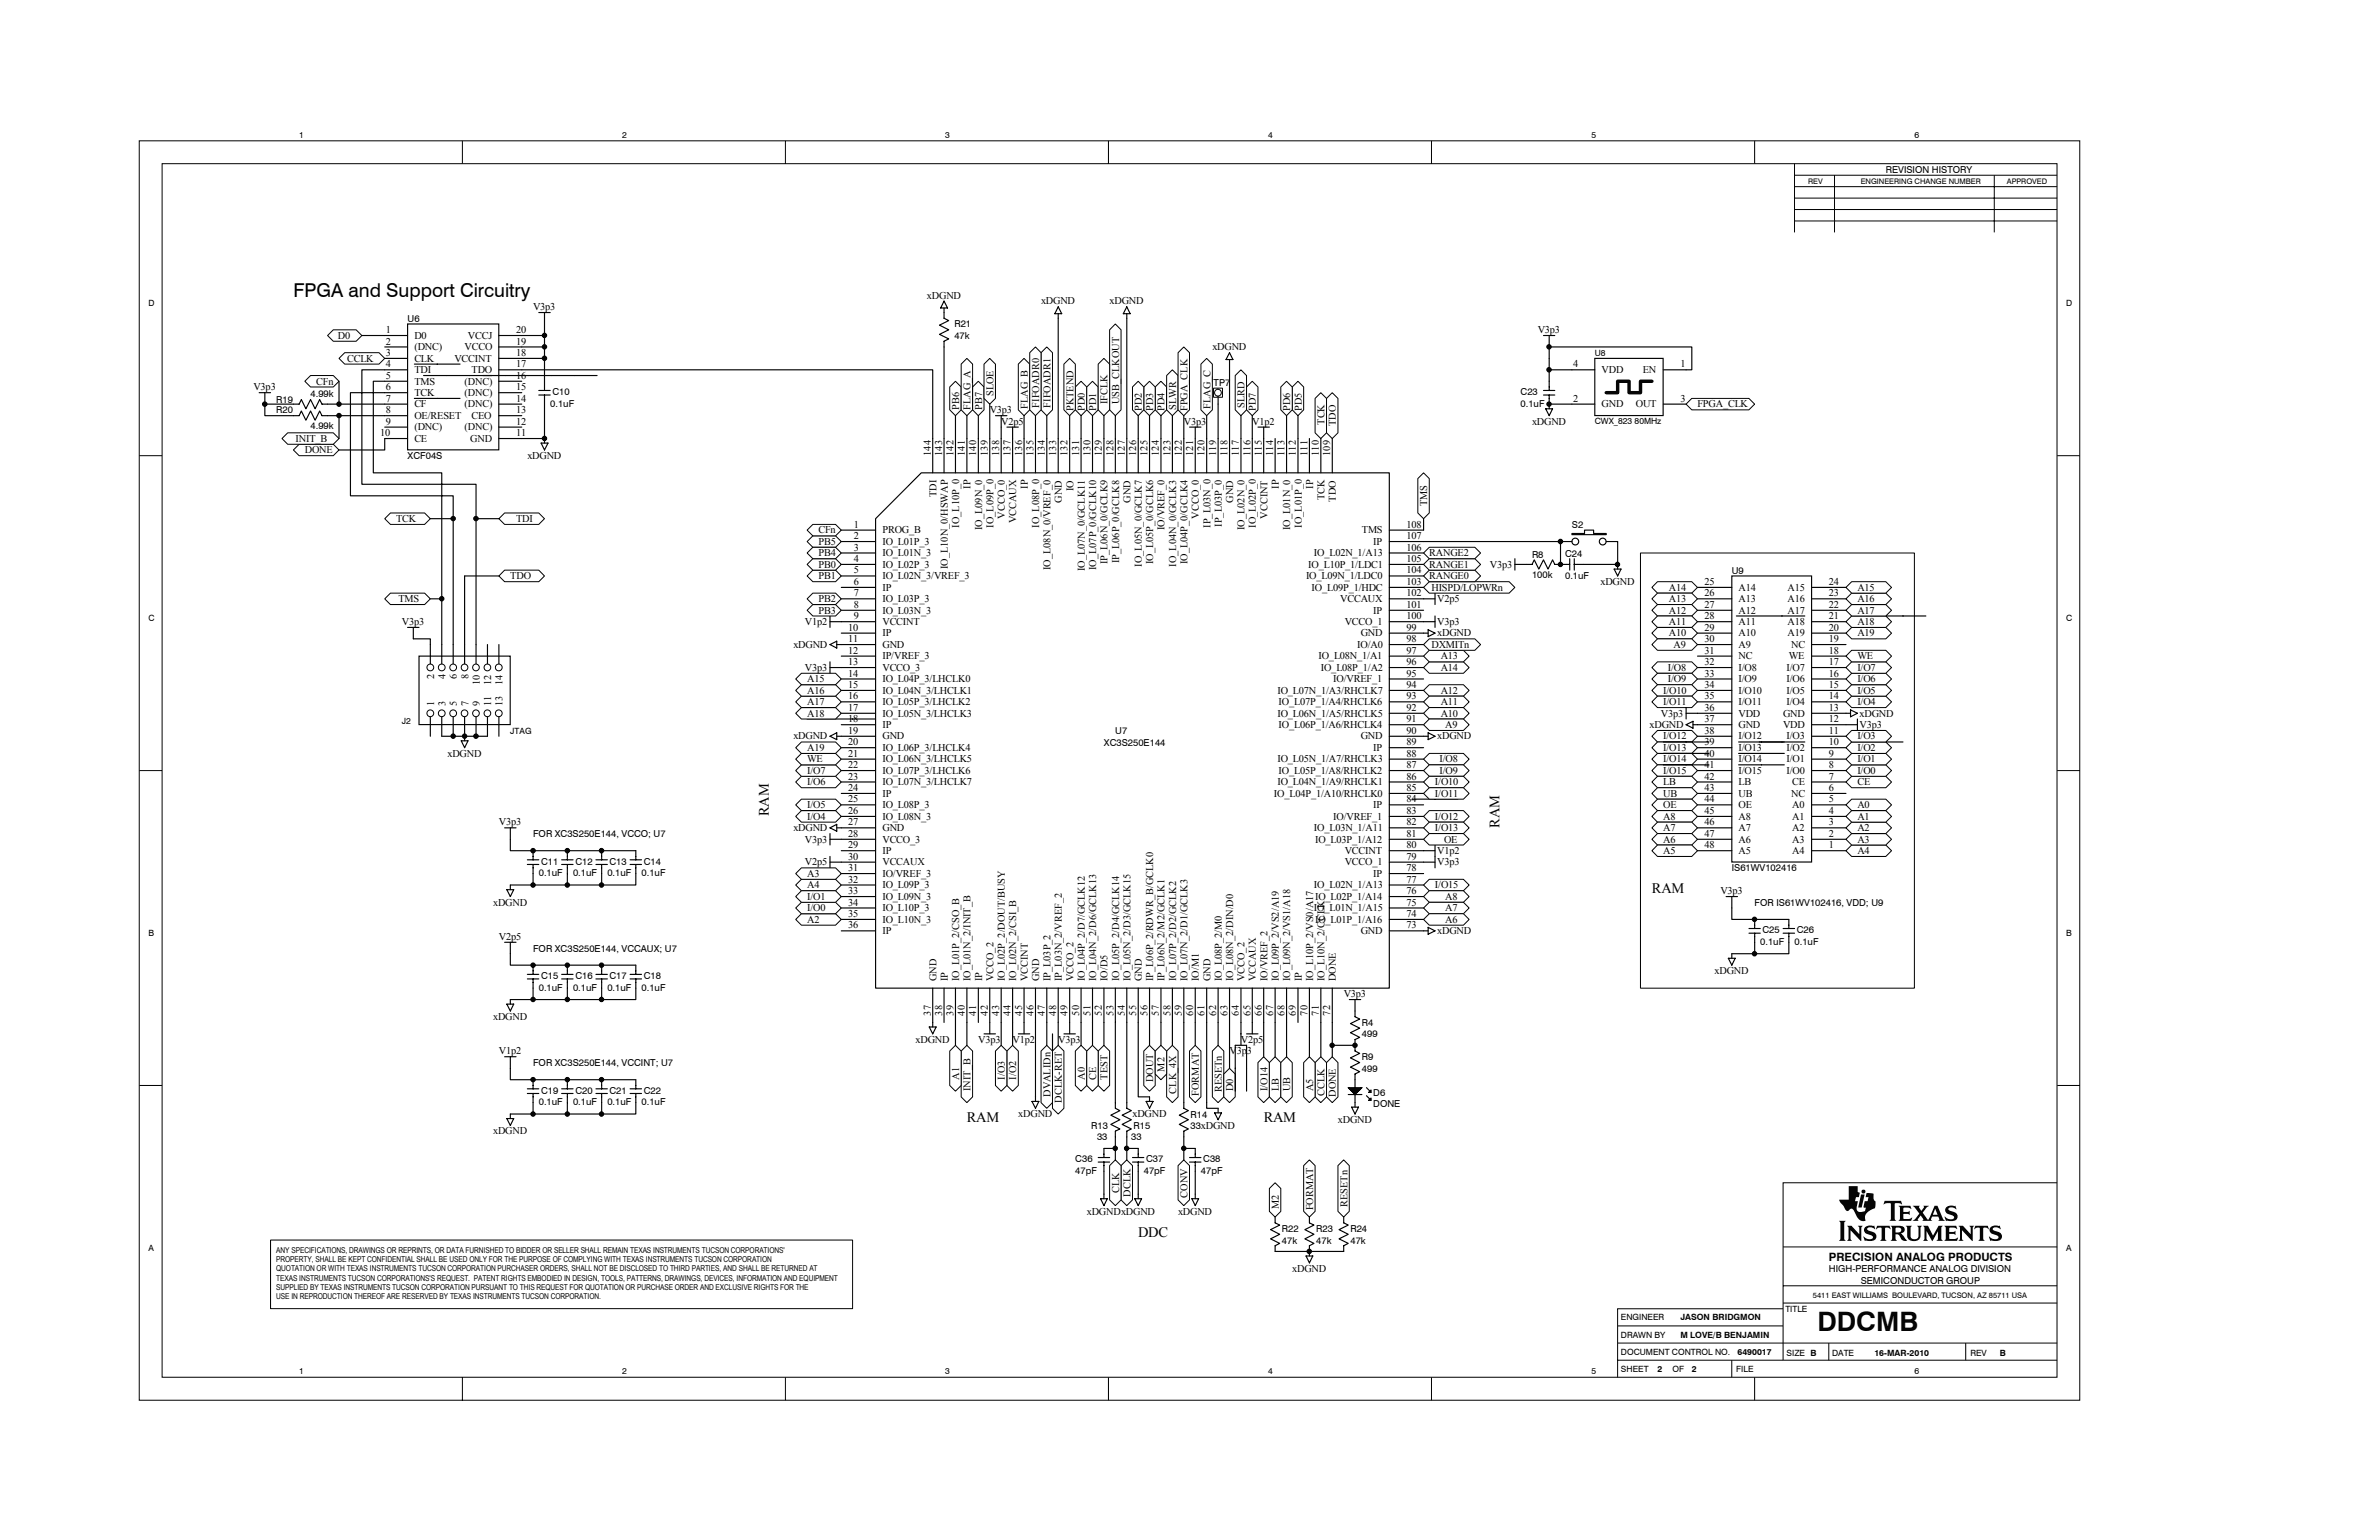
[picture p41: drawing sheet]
<svg xmlns="http://www.w3.org/2000/svg" width="432mm" height="279mm" viewBox="0 0 432 279" stroke-linecap="round" stroke-linejoin="round" font-family="sans-serif">
<defs><g id="words">
<text font-size="12.5" x="333.8" y="225.2">ti</text>
<text font-size="4.9" x="329.9" y="241.5">DDCMB</text>
<text font-size="3.5" x="53.3" y="53.8">FPGA and Support Circuitry</text>
<g font-size="2.6">
<text x="139.6" y="148.1" transform="rotate(-90 139.6 148.1)">RAM</text>
<text x="272.2" y="150.2" transform="rotate(-90 272.2 150.2)">RAM</text>
<text x="299.8" y="162">RAM</text>
<text x="175.5" y="203.6">RAM</text>
<text x="229.4" y="203.6">RAM</text>
<text x="206.6" y="224.3">DDC</text>
</g>
<text font-size="2.1" x="331.9" y="228.9">PRECISION ANALOG PRODUCTS</text>
<g font-size="1.9">
<text x="96.8" y="56.3">V3p3</text>
<text x="168.3" y="54.2">xDGND</text>
<text x="189" y="55.2">xDGND</text>
<text x="201.4" y="55.2">xDGND</text>
<text x="61.3" y="61.5">D0</text>
<text x="63" y="65.6">CCLK</text>
<text x="70" y="60.4">1</text>
<text x="70" y="62.5">2</text>
<text x="70" y="64.6">3</text>
<text x="75.2" y="61.5">D0</text>
<text x="75.2" y="63.5">(DNC)</text>
<text x="75.2" y="65.6">CLK</text>
<text x="82.5" y="65.6">VCCINT</text>
<text x="84.3" y="63.5">VCCO</text>
<text x="84.9" y="61.5">VCCJ</text>
<text x="93.7" y="62.5">19</text>
<text x="93.7" y="64.6">18</text>
<text x="93.7" y="60.4">20</text>
<text x="220" y="63.5">xDGND</text>
<text x="279.1" y="60.4">V3p3</text>
<text x="46" y="70.8">V3p3</text>
<text x="57.4" y="69.8">CFn</text>
<text x="70" y="66.7">4</text>
<text x="70" y="68.7">5</text>
<text x="70" y="70.8">6</text>
<text x="75.2" y="67.7">TDI</text>
<text x="75.2" y="69.8">TMS</text>
<text x="75.2" y="71.8">TCK</text>
<text x="84.3" y="71.8">(DNC)</text>
<text x="84.3" y="69.8">(DNC)</text>
<text x="85.6" y="67.7">TDO</text>
<text x="93.7" y="70.8">15</text>
<text x="93.7" y="68.7">16</text>
<text x="93.7" y="66.7">17</text>
<text x="180.3" y="71.9" transform="rotate(-90 180.3 71.9)">SLOE</text>
<text x="285.5" y="66.7">4</text>
<text x="290.7" y="67.7">VDD</text>
<text x="298.2" y="67.7">EN</text>
<text x="305" y="66.7">1</text>
<text x="70" y="72.9">7</text>
<text x="70" y="75">8</text>
<text x="70" y="77">9</text>
<text x="75.2" y="73.9">CF</text>
<text x="75.2" y="76">OE/RESET</text>
<text x="84.3" y="73.9">(DNC)</text>
<text x="85.6" y="76">CEO</text>
<text x="93.7" y="77">12</text>
<text x="93.7" y="72.9">14</text>
<text x="93.7" y="75">13</text>
<text x="174.1" y="74.4" transform="rotate(-90 174.1 74.4)">PB6</text>
<text x="176.2" y="74.4" transform="rotate(-90 176.2 74.4)">FLAG_A</text>
<text x="178.2" y="74.4" transform="rotate(-90 178.2 74.4)">PB7</text>
<text x="179.6" y="75">V3p3</text>
<text x="181.7" y="77">V2p5</text>
<text x="186.5" y="74.2" transform="rotate(-90 186.5 74.2)">FLAG_B</text>
<text x="188.6" y="74" transform="rotate(-90 188.6 74)">FIFOADR0</text>
<text x="190.7" y="74" transform="rotate(-90 190.7 74)">FIFOADR1</text>
<text x="194.8" y="74.6" transform="rotate(-90 194.8 74.6)">PKTEND</text>
<text x="196.9" y="74.6" transform="rotate(-90 196.9 74.6)">PD0</text>
<text x="199" y="74.6" transform="rotate(-90 199 74.6)">PD1</text>
<text x="201" y="73.3" transform="rotate(-90 201 73.3)">IFCLK</text>
<text x="203.1" y="73.3" transform="rotate(-90 203.1 73.3)">USB_CLKOUT</text>
<text x="207.3" y="74.6" transform="rotate(-90 207.3 74.6)">PD2</text>
<text x="209.3" y="74.6" transform="rotate(-90 209.3 74.6)">PD3</text>
<text x="211.4" y="74.6" transform="rotate(-90 211.4 74.6)">PD4</text>
<text x="213.5" y="74.4" transform="rotate(-90 213.5 74.4)">SLWR</text>
<text x="214.9" y="77">V3p3</text>
<text x="215.5" y="74.6" transform="rotate(-90 215.5 74.6)">FPGA_CLK</text>
<text x="219.7" y="74.2" transform="rotate(-90 219.7 74.2)">FLAG_C</text>
<text x="225.9" y="74" transform="rotate(-90 225.9 74)">SLRD</text>
<text x="227.3" y="77">V1p2</text>
<text x="228" y="74.6" transform="rotate(-90 228 74.6)">PD7</text>
<text x="234.2" y="74.6" transform="rotate(-90 234.2 74.6)">PD6</text>
<text x="236.3" y="74.6" transform="rotate(-90 236.3 74.6)">PD5</text>
<text x="240.4" y="77.1" transform="rotate(-90 240.4 77.1)">TCK</text>
<text x="242.5" y="77.3" transform="rotate(-90 242.5 77.3)">TDO</text>
<text x="278.1" y="77">xDGND</text>
<text x="285.5" y="72.9">2</text>
<text x="290.7" y="73.9">GND</text>
<text x="296.9" y="73.9">OUT</text>
<text x="305" y="72.9">3</text>
<text x="308.1" y="73.9">FPGA_CLK</text>
<text x="53.7" y="80.2">INIT_B</text>
<text x="55.3" y="82.2">DONE</text>
<text x="69" y="79.1">10</text>
<text x="75.2" y="78.1">(DNC)</text>
<text x="75.2" y="80.2">CE</text>
<text x="84.3" y="78.1">(DNC)</text>
<text x="85.4" y="80.2">GND</text>
<text x="93.7" y="79.1">11</text>
<text x="95.7" y="83.3">xDGND</text>
<text x="168.9" y="82.7" transform="rotate(-90 168.9 82.7)">144</text>
<text x="171" y="82.7" transform="rotate(-90 171 82.7)">143</text>
<text x="173.1" y="82.7" transform="rotate(-90 173.1 82.7)">142</text>
<text x="175.1" y="82.7" transform="rotate(-90 175.1 82.7)">141</text>
<text x="177.2" y="82.7" transform="rotate(-90 177.2 82.7)">140</text>
<text x="179.3" y="82.7" transform="rotate(-90 179.3 82.7)">139</text>
<text x="181.4" y="82.7" transform="rotate(-90 181.4 82.7)">138</text>
<text x="183.4" y="82.7" transform="rotate(-90 183.4 82.7)">137</text>
<text x="185.5" y="82.7" transform="rotate(-90 185.5 82.7)">136</text>
<text x="187.6" y="82.7" transform="rotate(-90 187.6 82.7)">135</text>
<text x="189.7" y="82.7" transform="rotate(-90 189.7 82.7)">134</text>
<text x="191.7" y="82.7" transform="rotate(-90 191.7 82.7)">133</text>
<text x="193.8" y="82.7" transform="rotate(-90 193.8 82.7)">132</text>
<text x="195.9" y="82.7" transform="rotate(-90 195.9 82.7)">131</text>
<text x="197.9" y="82.7" transform="rotate(-90 197.9 82.7)">130</text>
<text x="200" y="82.7" transform="rotate(-90 200 82.7)">129</text>
<text x="202.1" y="82.7" transform="rotate(-90 202.1 82.7)">128</text>
<text x="204.2" y="82.7" transform="rotate(-90 204.2 82.7)">127</text>
<text x="206.2" y="82.7" transform="rotate(-90 206.2 82.7)">126</text>
<text x="208.3" y="82.7" transform="rotate(-90 208.3 82.7)">125</text>
<text x="210.4" y="82.7" transform="rotate(-90 210.4 82.7)">124</text>
<text x="212.4" y="82.7" transform="rotate(-90 212.4 82.7)">123</text>
<text x="214.5" y="82.7" transform="rotate(-90 214.5 82.7)">122</text>
<text x="216.6" y="82.7" transform="rotate(-90 216.6 82.7)">121</text>
<text x="218.7" y="82.7" transform="rotate(-90 218.7 82.7)">120</text>
<text x="220.7" y="82.7" transform="rotate(-90 220.7 82.7)">119</text>
<text x="222.8" y="82.7" transform="rotate(-90 222.8 82.7)">118</text>
<text x="224.9" y="82.7" transform="rotate(-90 224.9 82.7)">117</text>
<text x="226.9" y="82.7" transform="rotate(-90 226.9 82.7)">116</text>
<text x="229" y="82.7" transform="rotate(-90 229 82.7)">115</text>
<text x="231.1" y="82.7" transform="rotate(-90 231.1 82.7)">114</text>
<text x="233.2" y="82.7" transform="rotate(-90 233.2 82.7)">113</text>
<text x="235.2" y="82.7" transform="rotate(-90 235.2 82.7)">112</text>
<text x="237.3" y="82.7" transform="rotate(-90 237.3 82.7)">111</text>
<text x="239.4" y="82.7" transform="rotate(-90 239.4 82.7)">110</text>
<text x="241.4" y="82.7" transform="rotate(-90 241.4 82.7)">109</text>
<text x="176.2" y="88.7" transform="rotate(-90 176.2 88.7)">IP</text>
<text x="186.5" y="88.7" transform="rotate(-90 186.5 88.7)">IP</text>
<text x="194.8" y="89.1" transform="rotate(-90 194.8 89.1)">IO</text>
<text x="232.1" y="88.7" transform="rotate(-90 232.1 88.7)">IP</text>
<text x="238.3" y="88.7" transform="rotate(-90 238.3 88.7)">IP</text>
<text x="71.9" y="94.7">TCK</text>
<text x="93.7" y="94.7">TDI</text>
<text x="155" y="95.7">1</text>
<text x="170" y="90.1" transform="rotate(-90 170 90.1)">TDI</text>
<text x="174.1" y="95.8" transform="rotate(-90 174.1 95.8)">IO_L10P_0</text>
<text x="180.3" y="95.8" transform="rotate(-90 180.3 95.8)">IO_L09P_0</text>
<text x="182.4" y="94.1" transform="rotate(-90 182.4 94.1)">VCCO_0</text>
<text x="184.5" y="94.9" transform="rotate(-90 184.5 94.9)">VCCAUX</text>
<text x="188.6" y="95.8" transform="rotate(-90 188.6 95.8)">IO_L08P_0</text>
<text x="192.7" y="91.2" transform="rotate(-90 192.7 91.2)">GND</text>
<text x="205.2" y="91.2" transform="rotate(-90 205.2 91.2)">GND</text>
<text x="217.6" y="94.1" transform="rotate(-90 217.6 94.1)">VCCO_0</text>
<text x="219.7" y="95.8" transform="rotate(-90 219.7 95.8)">IP_L03N_0</text>
<text x="221.8" y="95.6" transform="rotate(-90 221.8 95.6)">IP_L03P_0</text>
<text x="223.8" y="91.2" transform="rotate(-90 223.8 91.2)">GND</text>
<text x="228" y="95.8" transform="rotate(-90 228 95.8)">IO_L02P_0</text>
<text x="230" y="94.1" transform="rotate(-90 230 94.1)">VCCINT</text>
<text x="236.3" y="95.8" transform="rotate(-90 236.3 95.8)">IO_L01P_0</text>
<text x="240.4" y="90.8" transform="rotate(-90 240.4 90.8)">TCK</text>
<text x="242.5" y="91" transform="rotate(-90 242.5 91)">TDO</text>
<text x="255.3" y="95.7">108</text>
<text x="259.1" y="91.8" transform="rotate(-90 259.1 91.8)">TMS</text>
<text x="148.6" y="98.8">PB5</text>
<text x="148.6" y="100.9">PB4</text>
<text x="148.6" y="96.8">CFn</text>
<text x="155" y="97.8">2</text>
<text x="155" y="99.9">3</text>
<text x="155" y="102">4</text>
<text x="160.2" y="96.8">PROG_B</text>
<text x="160.2" y="98.8">IO_L01P_3</text>
<text x="160.2" y="100.9">IO_L01N_3</text>
<text x="178.2" y="96.2" transform="rotate(-90 178.2 96.2)">IO_L09N_0</text>
<text x="211.4" y="96.2" transform="rotate(-90 211.4 96.2)">IO/VREF_0</text>
<text x="225.9" y="96.2" transform="rotate(-90 225.9 96.2)">IO_L02N_0</text>
<text x="234.2" y="96.2" transform="rotate(-90 234.2 96.2)">IO_L01N_0</text>
<text x="238.5" y="100.9">IO_L02N_1/A13</text>
<text x="247.2" y="96.8">TMS</text>
<text x="249.3" y="98.8">IP</text>
<text x="255.3" y="102">105</text>
<text x="255.3" y="99.9">106</text>
<text x="255.3" y="97.8">107</text>
<text x="259.4" y="100.9">RANGE2</text>
<text x="92.6" y="105.1">TDO</text>
<text x="148.6" y="105.1">PB1</text>
<text x="148.6" y="103">PB0</text>
<text x="155" y="104">5</text>
<text x="155" y="106.1">6</text>
<text x="160.2" y="103">IO_L02P_3</text>
<text x="160.2" y="105.1">IO_L02N_3/VREF_3</text>
<text x="160.2" y="107.2">IP</text>
<text x="172" y="103.3" transform="rotate(-90 172 103.3)">IO_L10N_0/HSWAP</text>
<text x="190.7" y="103.4" transform="rotate(-90 190.7 103.4)">IO_L08N_0/VREF_0</text>
<text x="196.9" y="103.7" transform="rotate(-90 196.9 103.7)">IO_L07N_0/GCLK11</text>
<text x="199" y="103.4" transform="rotate(-90 199 103.4)">IO_L07P_0/GCLK10</text>
<text x="201" y="102.4" transform="rotate(-90 201 102.4)">IP_L06N_0/GCLK9</text>
<text x="203.1" y="102.2" transform="rotate(-90 203.1 102.2)">IP_L06P_0/GCLK8</text>
<text x="207.3" y="102.8" transform="rotate(-90 207.3 102.8)">IO_L05N_0/GCLK7</text>
<text x="209.3" y="102.4" transform="rotate(-90 209.3 102.4)">IO_L05P_0/GCLK6</text>
<text x="213.5" y="102.8" transform="rotate(-90 213.5 102.8)">IO_L04N_0/GCLK3</text>
<text x="215.5" y="102.4" transform="rotate(-90 215.5 102.4)">IO_L04P_0/GCLK4</text>
<text x="237" y="105.1">IO_L09N_1/LDC0</text>
<text x="237.4" y="103">IO_L10P_1/LDC1</text>
<text x="238.1" y="107.2">IO_L09P_1/HDC</text>
<text x="255.3" y="104">104</text>
<text x="255.3" y="106.1">103</text>
<text x="259.4" y="105.1">RANGE0</text>
<text x="259.4" y="103">RANGE1</text>
<text x="259.8" y="107.2">HISPD/LOPWRn</text>
<text x="270.4" y="103">V3p3</text>
<text x="290.5" y="106.1">xDGND</text>
<text x="302.9" y="107.2">A14</text>
<text x="309.4" y="106.1">25</text>
<text x="315.6" y="107.2">A14</text>
<text x="324.5" y="107.2">A15</text>
<text x="331.9" y="106.1">24</text>
<text x="337.1" y="107.2">A15</text>
<text x="72.3" y="109.2">TMS</text>
<text x="72.9" y="113.4">V3p3</text>
<text x="146.1" y="113.4">V1p2</text>
<text x="148.6" y="111.3">PB3</text>
<text x="148.6" y="109.2">PB2</text>
<text x="155" y="108.2">7</text>
<text x="155" y="110.3">8</text>
<text x="155" y="112.4">9</text>
<text x="160.2" y="109.2">IO_L03P_3</text>
<text x="160.2" y="111.3">IO_L03N_3</text>
<text x="160.2" y="113.4">VCCINT</text>
<text x="243.2" y="109.2">VCCAUX</text>
<text x="244.1" y="113.4">VCCO_1</text>
<text x="249.3" y="111.3">IP</text>
<text x="255.3" y="112.4">100</text>
<text x="255.3" y="108.2">102</text>
<text x="255.3" y="110.3">101</text>
<text x="260.9" y="113.4">V3p3</text>
<text x="260.9" y="109.2">V2p5</text>
<text x="302.9" y="109.2">A13</text>
<text x="302.9" y="111.3">A12</text>
<text x="302.9" y="113.4">A11</text>
<text x="309.4" y="108.2">26</text>
<text x="309.4" y="110.3">27</text>
<text x="309.4" y="112.4">28</text>
<text x="315.6" y="109.2">A13</text>
<text x="315.6" y="111.3">A12</text>
<text x="315.6" y="113.4">A11</text>
<text x="324.5" y="113.4">A18</text>
<text x="324.5" y="111.3">A17</text>
<text x="324.5" y="109.2">A16</text>
<text x="331.9" y="112.4">21</text>
<text x="331.9" y="110.3">22</text>
<text x="331.9" y="108.2">23</text>
<text x="337.1" y="113.4">A18</text>
<text x="337.1" y="111.3">A17</text>
<text x="337.1" y="109.2">A16</text>
<text x="144" y="117.5">xDGND</text>
<text x="153.9" y="114.4">10</text>
<text x="153.9" y="116.5">11</text>
<text x="153.9" y="118.6">12</text>
<text x="160.2" y="115.5">IP</text>
<text x="160.2" y="117.5">GND</text>
<text x="160.2" y="119.6">IP/VREF_3</text>
<text x="239.3" y="119.6">IO_L08N_1/A1</text>
<text x="246.4" y="117.5">IO/A0</text>
<text x="247" y="115.5">GND</text>
<text x="255.3" y="114.4">99</text>
<text x="255.3" y="118.6">97</text>
<text x="255.3" y="116.5">98</text>
<text x="259.8" y="117.5">DXMITn</text>
<text x="260.9" y="115.5">xDGND</text>
<text x="261.5" y="119.6">A13</text>
<text x="302.9" y="115.5">A10</text>
<text x="303.8" y="117.5">A9</text>
<text x="309.4" y="114.4">29</text>
<text x="309.4" y="116.5">30</text>
<text x="309.4" y="118.6">31</text>
<text x="315.6" y="115.5">A10</text>
<text x="315.6" y="117.5">A9</text>
<text x="315.6" y="119.6">NC</text>
<text x="324.5" y="115.5">A19</text>
<text x="324.7" y="119.6">WE</text>
<text x="325.1" y="117.5">NC</text>
<text x="331.9" y="116.5">19</text>
<text x="331.9" y="118.6">18</text>
<text x="331.9" y="114.4">20</text>
<text x="337.1" y="119.6">WE</text>
<text x="337.1" y="115.5">A19</text>
<text x="78.8" y="123.2" transform="rotate(-90 78.8 123.2)">2</text>
<text x="80.9" y="123.2" transform="rotate(-90 80.9 123.2)">4</text>
<text x="82.9" y="123.2" transform="rotate(-90 82.9 123.2)">6</text>
<text x="85" y="123.2" transform="rotate(-90 85 123.2)">8</text>
<text x="87.1" y="124.2" transform="rotate(-90 87.1 124.2)">10</text>
<text x="89.2" y="124.2" transform="rotate(-90 89.2 124.2)">12</text>
<text x="91.2" y="124.2" transform="rotate(-90 91.2 124.2)">14</text>
<text x="146.1" y="121.7">V3p3</text>
<text x="146.5" y="125.9">A16</text>
<text x="146.5" y="123.8">A15</text>
<text x="153.9" y="120.7">13</text>
<text x="153.9" y="122.7">14</text>
<text x="153.9" y="124.8">15</text>
<text x="160.2" y="121.7">VCCO_3</text>
<text x="160.2" y="123.8">IO_L04P_3/LHCLK0</text>
<text x="160.2" y="125.9">IO_L04N_3/LHCLK1</text>
<text x="231.9" y="125.9">IO_L07N_1/A3/RHCLK7</text>
<text x="239.7" y="121.7">IO_L08P_1/A2</text>
<text x="242" y="123.8">IO/VREF_1</text>
<text x="255.3" y="124.8">94</text>
<text x="255.3" y="122.7">95</text>
<text x="255.3" y="120.7">96</text>
<text x="261.5" y="121.7">A14</text>
<text x="261.5" y="125.9">A12</text>
<text x="301.9" y="125.9">I/O10</text>
<text x="302.7" y="121.7">I/O8</text>
<text x="302.7" y="123.8">I/O9</text>
<text x="309.4" y="120.7">32</text>
<text x="309.4" y="122.7">33</text>
<text x="309.4" y="124.8">34</text>
<text x="315.6" y="121.7">I/O8</text>
<text x="315.6" y="123.8">I/O9</text>
<text x="315.6" y="125.9">I/O10</text>
<text x="324.3" y="125.9">I/O5</text>
<text x="324.3" y="123.8">I/O6</text>
<text x="324.3" y="121.7">I/O7</text>
<text x="331.9" y="124.8">15</text>
<text x="331.9" y="122.7">16</text>
<text x="331.9" y="120.7">17</text>
<text x="337.1" y="125.9">I/O5</text>
<text x="337.1" y="123.8">I/O6</text>
<text x="337.1" y="121.7">I/O7</text>
<text x="78.8" y="128.2" transform="rotate(-90 78.8 128.2)">1</text>
<text x="80.9" y="128.2" transform="rotate(-90 80.9 128.2)">3</text>
<text x="82.9" y="128.2" transform="rotate(-90 82.9 128.2)">5</text>
<text x="85" y="128.2" transform="rotate(-90 85 128.2)">7</text>
<text x="87.1" y="128.2" transform="rotate(-90 87.1 128.2)">9</text>
<text x="89.2" y="128.2" transform="rotate(-90 89.2 128.2)">11</text>
<text x="91.2" y="128.2" transform="rotate(-90 91.2 128.2)">13</text>
<text x="146.5" y="130">A18</text>
<text x="146.5" y="127.9">A17</text>
<text x="153.9" y="126.9">16</text>
<text x="153.9" y="129">17</text>
<text x="153.9" y="131">18</text>
<text x="160.2" y="127.9">IO_L05P_3/LHCLK2</text>
<text x="160.2" y="130">IO_L05N_3/LHCLK3</text>
<text x="231.9" y="130">IO_L06N_1/A5/RHCLK5</text>
<text x="232.1" y="127.9">IO_L07P_1/A4/RHCLK6</text>
<text x="255.3" y="129">92</text>
<text x="255.3" y="131">91</text>
<text x="255.3" y="126.9">93</text>
<text x="261.5" y="127.9">A11</text>
<text x="261.5" y="130">A10</text>
<text x="301.5" y="130">V3p3</text>
<text x="301.9" y="127.9">I/O11</text>
<text x="309.4" y="126.9">35</text>
<text x="309.4" y="129">36</text>
<text x="309.4" y="131">37</text>
<text x="315.6" y="127.9">I/O11</text>
<text x="315.6" y="130">VDD</text>
<text x="323.6" y="130">GND</text>
<text x="324.3" y="127.9">I/O4</text>
<text x="331.9" y="131">12</text>
<text x="331.9" y="129">13</text>
<text x="331.9" y="126.9">14</text>
<text x="337.1" y="127.9">I/O4</text>
<text x="337.5" y="130">xDGND</text>
<text x="81.2" y="137.3">xDGND</text>
<text x="144" y="134.2">xDGND</text>
<text x="146.5" y="136.2">A19</text>
<text x="153.9" y="135.2">20</text>
<text x="153.9" y="137.3">21</text>
<text x="153.9" y="133.1">19</text>
<text x="160.2" y="136.2">IO_L06P_3/LHCLK4</text>
<text x="160.2" y="132.1">IP</text>
<text x="160.2" y="134.2">GND</text>
<text x="232.1" y="132.1">IO_L06P_1/A6/RHCLK4</text>
<text x="247" y="134.2">GND</text>
<text x="249.3" y="136.2">IP</text>
<text x="255.3" y="133.1">90</text>
<text x="255.3" y="135.2">89</text>
<text x="255.3" y="137.3">88</text>
<text x="260.9" y="134.2">xDGND</text>
<text x="262.3" y="132.1">A9</text>
<text x="299.4" y="132.1">xDGND</text>
<text x="301.9" y="134.2">I/O12</text>
<text x="301.9" y="136.2">I/O13</text>
<text x="309.4" y="133.1">38</text>
<text x="309.4" y="135.2">39</text>
<text x="309.4" y="137.3">40</text>
<text x="315.6" y="132.1">GND</text>
<text x="315.6" y="134.2">I/O12</text>
<text x="315.6" y="136.2">I/O13</text>
<text x="323.6" y="132.1">VDD</text>
<text x="324.3" y="136.2">I/O2</text>
<text x="324.3" y="134.2">I/O3</text>
<text x="331.9" y="137.3">9</text>
<text x="331.9" y="135.2">10</text>
<text x="331.9" y="133.1">11</text>
<text x="337.1" y="136.2">I/O2</text>
<text x="337.1" y="134.2">I/O3</text>
<text x="337.5" y="132.1">V3p3</text>
<text x="146.5" y="142.5">I/O6</text>
<text x="146.5" y="140.4">I/O7</text>
<text x="146.5" y="138.3">WE</text>
<text x="153.9" y="139.4">22</text>
<text x="153.9" y="141.4">23</text>
<text x="153.9" y="143.5">24</text>
<text x="160.2" y="138.3">IO_L06N_3/LHCLK5</text>
<text x="160.2" y="140.4">IO_L07P_3/LHCLK6</text>
<text x="160.2" y="142.5">IO_L07N_3/LHCLK7</text>
<text x="231.9" y="142.5">IO_L04N_1/A9/RHCLK1</text>
<text x="231.9" y="138.3">IO_L05N_1/A7/RHCLK3</text>
<text x="232.1" y="140.4">IO_L05P_1/A8/RHCLK2</text>
<text x="255.3" y="143.5">85</text>
<text x="255.3" y="141.4">86</text>
<text x="255.3" y="139.4">87</text>
<text x="260.5" y="142.5">I/O10</text>
<text x="261.3" y="138.3">I/O8</text>
<text x="261.3" y="140.4">I/O9</text>
<text x="301.9" y="138.3">I/O14</text>
<text x="301.9" y="140.4">I/O15</text>
<text x="301.9" y="142.5">LB</text>
<text x="309.4" y="139.4">41</text>
<text x="309.4" y="141.4">42</text>
<text x="309.4" y="143.5">43</text>
<text x="315.6" y="138.3">I/O14</text>
<text x="315.6" y="140.4">I/O15</text>
<text x="315.6" y="142.5">LB</text>
<text x="324.3" y="140.4">I/O0</text>
<text x="324.3" y="138.3">I/O1</text>
<text x="325.3" y="142.5">CE</text>
<text x="331.9" y="143.5">6</text>
<text x="331.9" y="139.4">8</text>
<text x="331.9" y="141.4">7</text>
<text x="337.1" y="142.5">CE</text>
<text x="337.1" y="140.4">I/O0</text>
<text x="337.1" y="138.3">I/O1</text>
<text x="90.6" y="149.8">V3p3</text>
<text x="146.5" y="148.7">I/O4</text>
<text x="146.5" y="146.6">I/O5</text>
<text x="153.9" y="149.8">27</text>
<text x="153.9" y="145.6">25</text>
<text x="153.9" y="147.7">26</text>
<text x="160.2" y="144.5">IP</text>
<text x="160.2" y="146.6">IO_L08P_3</text>
<text x="160.2" y="148.7">IO_L08N_3</text>
<text x="231.2" y="144.5">IO_L04P_1/A10/RHCLK0</text>
<text x="242" y="148.7">IO/VREF_1</text>
<text x="249.3" y="146.6">IP</text>
<text x="255.3" y="149.8">82</text>
<text x="255.3" y="145.6">84</text>
<text x="255.3" y="147.7">83</text>
<text x="260.5" y="148.7">I/O12</text>
<text x="260.5" y="144.5">I/O11</text>
<text x="301.9" y="144.5">UB</text>
<text x="301.9" y="146.6">OE</text>
<text x="301.9" y="148.7">A8</text>
<text x="309.4" y="145.6">44</text>
<text x="309.4" y="147.7">45</text>
<text x="309.4" y="149.8">46</text>
<text x="315.6" y="144.5">UB</text>
<text x="315.6" y="146.6">OE</text>
<text x="315.6" y="148.7">A8</text>
<text x="325.1" y="144.5">NC</text>
<text x="325.3" y="148.7">A1</text>
<text x="325.3" y="146.6">A0</text>
<text x="331.9" y="149.8">3</text>
<text x="331.9" y="147.7">4</text>
<text x="331.9" y="145.6">5</text>
<text x="337.1" y="148.7">A1</text>
<text x="337.1" y="146.6">A0</text>
<text x="144" y="150.8">xDGND</text>
<text x="146.1" y="152.9">V3p3</text>
<text x="153.9" y="153.9">29</text>
<text x="153.9" y="151.8">28</text>
<text x="153.9" y="156">30</text>
<text x="160.2" y="154.9">IP</text>
<text x="160.2" y="150.8">GND</text>
<text x="160.2" y="152.9">VCCO_3</text>
<text x="238.5" y="150.8">IO_L03N_1/A11</text>
<text x="238.7" y="152.9">IO_L03P_1/A12</text>
<text x="244.1" y="154.9">VCCINT</text>
<text x="255.3" y="156">79</text>
<text x="255.3" y="153.9">80</text>
<text x="255.3" y="151.8">81</text>
<text x="260.5" y="150.8">I/O13</text>
<text x="260.9" y="154.9">V1p2</text>
<text x="262.1" y="152.9">OE</text>
<text x="301.9" y="150.8">A7</text>
<text x="301.9" y="152.9">A6</text>
<text x="301.9" y="154.9">A5</text>
<text x="309.4" y="151.8">47</text>
<text x="309.4" y="153.9">48</text>
<text x="315.6" y="150.8">A7</text>
<text x="315.6" y="152.9">A6</text>
<text x="315.6" y="154.9">A5</text>
<text x="325.3" y="154.9">A4</text>
<text x="325.3" y="152.9">A3</text>
<text x="325.3" y="150.8">A2</text>
<text x="331.9" y="153.9">1</text>
<text x="331.9" y="151.8">2</text>
<text x="337.1" y="154.9">A4</text>
<text x="337.1" y="152.9">A3</text>
<text x="337.1" y="150.8">A2</text>
<text x="146.1" y="157">V2p5</text>
<text x="146.5" y="161.2">A4</text>
<text x="146.5" y="159.1">A3</text>
<text x="153.9" y="158.1">31</text>
<text x="153.9" y="160.1">32</text>
<text x="160.2" y="159.1">IO/VREF_3</text>
<text x="160.2" y="157">VCCAUX</text>
<text x="160.2" y="161.2">IO_L09P_3</text>
<text x="238.5" y="161.2">IO_L02N_1/A13</text>
<text x="244.1" y="157">VCCO_1</text>
<text x="249.3" y="159.1">IP</text>
<text x="255.3" y="160.1">77</text>
<text x="255.3" y="158.1">78</text>
<text x="260.5" y="161.2">I/O15</text>
<text x="260.9" y="157">V3p3</text>
<text x="89.5" y="164.3">xDGND</text>
<text x="146.5" y="167.4">A2</text>
<text x="146.5" y="165.3">I/O0</text>
<text x="146.5" y="163.2">I/O1</text>
<text x="153.9" y="162.2">33</text>
<text x="153.9" y="164.3">34</text>
<text x="153.9" y="166.4">35</text>
<text x="160.2" y="163.2">IO_L09N_3</text>
<text x="160.2" y="165.3">IO_L10P_3</text>
<text x="160.2" y="167.4">IO_L10N_3</text>
<text x="238.5" y="165.3">IO_L01N_1/A15</text>
<text x="238.7" y="167.4">IO_L01P_1/A16</text>
<text x="238.7" y="163.2">IO_L02P_1/A14</text>
<text x="255.3" y="164.3">75</text>
<text x="255.3" y="166.4">74</text>
<text x="255.3" y="162.2">76</text>
<text x="262.3" y="163.2">A8</text>
<text x="262.3" y="165.3">A7</text>
<text x="262.3" y="167.4">A6</text>
<text x="312.3" y="162.2">V3p3</text>
<text x="90.6" y="170.5">V2p5</text>
<text x="153.9" y="168.4">36</text>
<text x="160.2" y="169.5">IP</text>
<text x="247" y="169.5">GND</text>
<text x="255.3" y="168.4">73</text>
<text x="260.9" y="169.5">xDGND</text>
<text x="170" y="178" transform="rotate(-90 170 178)">GND</text>
<text x="172" y="178" transform="rotate(-90 172 178)">IP</text>
<text x="174.1" y="178" transform="rotate(-90 174.1 178)">IO_L01P_2/CSO_B</text>
<text x="176.2" y="178" transform="rotate(-90 176.2 178)">IO_L01N_2/INIT_B</text>
<text x="178.2" y="178" transform="rotate(-90 178.2 178)">IP</text>
<text x="180.3" y="178" transform="rotate(-90 180.3 178)">VCCO_2</text>
<text x="182.4" y="178" transform="rotate(-90 182.4 178)">IO_L02P_2/DOUT/BUSY</text>
<text x="184.5" y="178" transform="rotate(-90 184.5 178)">IO_L02N_2/CSI_B</text>
<text x="186.5" y="178" transform="rotate(-90 186.5 178)">VCCINT</text>
<text x="188.6" y="178" transform="rotate(-90 188.6 178)">GND</text>
<text x="190.7" y="178" transform="rotate(-90 190.7 178)">IP_L03P_2</text>
<text x="192.7" y="178" transform="rotate(-90 192.7 178)">IP_L03N_2/VREF_2</text>
<text x="194.8" y="178" transform="rotate(-90 194.8 178)">VCCO_2</text>
<text x="196.9" y="178" transform="rotate(-90 196.9 178)">IO_L04P_2/D7/GCLK12</text>
<text x="199" y="178" transform="rotate(-90 199 178)">IO_L04N_2/D6/GCLK13</text>
<text x="201" y="178" transform="rotate(-90 201 178)">IO/D5</text>
<text x="203.1" y="178" transform="rotate(-90 203.1 178)">IO_L05P_2/D4/GCLK14</text>
<text x="205.2" y="178" transform="rotate(-90 205.2 178)">IO_L05N_2/D3/GCLK15</text>
<text x="207.3" y="178" transform="rotate(-90 207.3 178)">GND</text>
<text x="209.3" y="178" transform="rotate(-90 209.3 178)">IP_L06P_2/RDWR_B/GCLK0</text>
<text x="211.4" y="178" transform="rotate(-90 211.4 178)">IP_L06N_2/M2/GCLK1</text>
<text x="213.5" y="178" transform="rotate(-90 213.5 178)">IO_L07P_2/D2/GCLK2</text>
<text x="215.5" y="178" transform="rotate(-90 215.5 178)">IO_L07N_2/D1/GCLK3</text>
<text x="217.6" y="178" transform="rotate(-90 217.6 178)">IO/M1</text>
<text x="219.7" y="178" transform="rotate(-90 219.7 178)">GND</text>
<text x="221.8" y="178" transform="rotate(-90 221.8 178)">IO_L08P_2/M0</text>
<text x="223.8" y="178" transform="rotate(-90 223.8 178)">IO_L08N_2/DIN/D0</text>
<text x="225.9" y="178" transform="rotate(-90 225.9 178)">VCCO_2</text>
<text x="228" y="178" transform="rotate(-90 228 178)">VCCAUX</text>
<text x="230" y="178" transform="rotate(-90 230 178)">IO/VREF_2</text>
<text x="232.1" y="178" transform="rotate(-90 232.1 178)">IO_L09P_2/VS2/A19</text>
<text x="234.2" y="178" transform="rotate(-90 234.2 178)">IO_L09N_2/VS1/A18</text>
<text x="236.3" y="178" transform="rotate(-90 236.3 178)">IP</text>
<text x="238.3" y="178" transform="rotate(-90 238.3 178)">IO_L10P_2/VS0/A17</text>
<text x="240.4" y="178" transform="rotate(-90 240.4 178)">IO_L10N_2/CCLK</text>
<text x="242.5" y="178" transform="rotate(-90 242.5 178)">DONE</text>
<text x="311.2" y="176.7">xDGND</text>
<text x="89.5" y="185.1">xDGND</text>
<text x="168.9" y="184.3" transform="rotate(-90 168.9 184.3)">37</text>
<text x="171" y="184.3" transform="rotate(-90 171 184.3)">38</text>
<text x="173.1" y="184.3" transform="rotate(-90 173.1 184.3)">39</text>
<text x="175.1" y="184.3" transform="rotate(-90 175.1 184.3)">40</text>
<text x="177.2" y="184.3" transform="rotate(-90 177.2 184.3)">41</text>
<text x="179.3" y="184.3" transform="rotate(-90 179.3 184.3)">42</text>
<text x="181.4" y="184.3" transform="rotate(-90 181.4 184.3)">43</text>
<text x="183.4" y="184.3" transform="rotate(-90 183.4 184.3)">44</text>
<text x="185.5" y="184.3" transform="rotate(-90 185.5 184.3)">45</text>
<text x="187.6" y="184.3" transform="rotate(-90 187.6 184.3)">46</text>
<text x="189.7" y="184.3" transform="rotate(-90 189.7 184.3)">47</text>
<text x="191.7" y="184.3" transform="rotate(-90 191.7 184.3)">48</text>
<text x="193.8" y="184.3" transform="rotate(-90 193.8 184.3)">49</text>
<text x="195.9" y="184.3" transform="rotate(-90 195.9 184.3)">50</text>
<text x="197.9" y="184.3" transform="rotate(-90 197.9 184.3)">51</text>
<text x="200" y="184.3" transform="rotate(-90 200 184.3)">52</text>
<text x="202.1" y="184.3" transform="rotate(-90 202.1 184.3)">53</text>
<text x="204.2" y="184.3" transform="rotate(-90 204.2 184.3)">54</text>
<text x="206.2" y="184.3" transform="rotate(-90 206.2 184.3)">55</text>
<text x="208.3" y="184.3" transform="rotate(-90 208.3 184.3)">56</text>
<text x="210.4" y="184.3" transform="rotate(-90 210.4 184.3)">57</text>
<text x="212.4" y="184.3" transform="rotate(-90 212.4 184.3)">58</text>
<text x="214.5" y="184.3" transform="rotate(-90 214.5 184.3)">59</text>
<text x="216.6" y="184.3" transform="rotate(-90 216.6 184.3)">60</text>
<text x="218.7" y="184.3" transform="rotate(-90 218.7 184.3)">61</text>
<text x="220.7" y="184.3" transform="rotate(-90 220.7 184.3)">62</text>
<text x="222.8" y="184.3" transform="rotate(-90 222.8 184.3)">63</text>
<text x="224.9" y="184.3" transform="rotate(-90 224.9 184.3)">64</text>
<text x="226.9" y="184.3" transform="rotate(-90 226.9 184.3)">65</text>
<text x="229" y="184.3" transform="rotate(-90 229 184.3)">66</text>
<text x="231.1" y="184.3" transform="rotate(-90 231.1 184.3)">67</text>
<text x="233.2" y="184.3" transform="rotate(-90 233.2 184.3)">68</text>
<text x="235.2" y="184.3" transform="rotate(-90 235.2 184.3)">69</text>
<text x="237.3" y="184.3" transform="rotate(-90 237.3 184.3)">70</text>
<text x="239.4" y="184.3" transform="rotate(-90 239.4 184.3)">71</text>
<text x="241.4" y="184.3" transform="rotate(-90 241.4 184.3)">72</text>
<text x="243.9" y="180.9">V3p3</text>
<text x="90.6" y="191.3">V1p2</text>
<text x="166.2" y="189.2">xDGND</text>
<text x="177.6" y="189.2">V3p3</text>
<text x="183.8" y="189.2">V1p2</text>
<text x="192.1" y="189.2">V3p3</text>
<text x="223.2" y="191.3">V3p3</text>
<text x="225.2" y="189.2">V2p5</text>
<text x="174.1" y="195.9" transform="rotate(-90 174.1 195.9)">A1</text>
<text x="176.2" y="198" transform="rotate(-90 176.2 198)">INIT_B</text>
<text x="182.4" y="195.9" transform="rotate(-90 182.4 195.9)">I/O3</text>
<text x="184.5" y="195.9" transform="rotate(-90 184.5 195.9)">I/O2</text>
<text x="196.9" y="195.9" transform="rotate(-90 196.9 195.9)">A0</text>
<text x="199" y="195.9" transform="rotate(-90 199 195.9)">CE</text>
<text x="201" y="195.9" transform="rotate(-90 201 195.9)">TEST</text>
<text x="209.3" y="196.3" transform="rotate(-90 209.3 196.3)">DOUT</text>
<text x="211.4" y="194.4" transform="rotate(-90 211.4 194.4)">M2</text>
<text x="223.8" y="198" transform="rotate(-90 223.8 198)">D0</text>
<text x="230" y="198" transform="rotate(-90 230 198)">I/O14</text>
<text x="232.1" y="198" transform="rotate(-90 232.1 198)">LB</text>
<text x="234.2" y="198" transform="rotate(-90 234.2 198)">UB</text>
<text x="238.3" y="198" transform="rotate(-90 238.3 198)">A5</text>
<text x="184.8" y="202.7">xDGND</text>
<text x="190.7" y="199" transform="rotate(-90 190.7 199)">DVALIDn</text>
<text x="192.7" y="200" transform="rotate(-90 192.7 200)">DCLK-RET</text>
<text x="205.5" y="202.7">xDGND</text>
<text x="213.5" y="198.4" transform="rotate(-90 213.5 198.4)">CLK_4X</text>
<text x="217.6" y="198.8" transform="rotate(-90 217.6 198.8)">FORMAT</text>
<text x="221.8" y="198.2" transform="rotate(-90 221.8 198.2)">RESETn</text>
<text x="240.4" y="198.8" transform="rotate(-90 240.4 198.8)">CCLK</text>
<text x="242.5" y="199" transform="rotate(-90 242.5 199)">DONE</text>
<text x="242.8" y="203.8">xDGND</text>
<text x="89.5" y="205.8">xDGND</text>
<text x="197.3" y="220.4">xDGNDxDGND</text>
<text x="203.1" y="216.5" transform="rotate(-90 203.1 216.5)">CLK</text>
<text x="205.2" y="217.1" transform="rotate(-90 205.2 217.1)">DCLK</text>
<text x="213.8" y="220.4">xDGND</text>
<text x="215.5" y="217.3" transform="rotate(-90 215.5 217.3)">CONV</text>
<text x="232.1" y="219.4" transform="rotate(-90 232.1 219.4)">M2</text>
<text x="238.3" y="219.6" transform="rotate(-90 238.3 219.6)">FORMAT</text>
<text x="244.6" y="218.9" transform="rotate(-90 244.6 218.9)">RESETn</text>
<text x="234.5" y="230.8">xDGND</text>
</g>
<g font-size="1.7">
<text x="342.3" y="31.4">REVISION HISTORY</text>
<text x="74" y="58.4">U6</text>
<text x="173.2" y="59.4">R21</text>
<text x="173.2" y="61.5">47k</text>
<text x="100.3" y="71.7">C10</text>
<text x="220.3" y="70">TP7</text>
<text x="276" y="71.7">C23</text>
<text x="50.1" y="73.1">R19</text>
<text x="50.1" y="75">R20</text>
<text x="56.4" y="72.1">4.99k</text>
<text x="56.4" y="77.9">4.99k</text>
<text x="99.9" y="73.8">0.1uF</text>
<text x="276" y="73.8">0.1uF</text>
<text x="74" y="83.3">XCF04S</text>
<text x="285.3" y="95.8">S2</text>
<text x="278.1" y="101.2">R8</text>
<text x="284.1" y="101">C24</text>
<text x="278.1" y="104.9">100k</text>
<text x="284.1" y="105.1">0.1uF</text>
<text x="314.3" y="104.1">U9</text>
<text x="200.4" y="135.3">XC3S250E144</text>
<text x="202.4" y="133.2">U7</text>
<text x="96.8" y="151.9">FOR XC3S250E144, VCCO; U7</text>
<text x="97.8" y="158.9">0.1uF</text>
<text x="98.2" y="156.8">C11</text>
<text x="104" y="158.9">0.1uF</text>
<text x="104.4" y="156.8">C12</text>
<text x="110.2" y="158.9">0.1uF</text>
<text x="110.6" y="156.8">C13</text>
<text x="116.4" y="158.9">0.1uF</text>
<text x="116.9" y="156.8">C14</text>
<text x="314.3" y="158.1">IS61WV102416</text>
<text x="318.5" y="164.3">FOR IS61WV102416, VDD; U9</text>
<text x="96.8" y="172.6">FOR XC3S250E144, VCCAUX; U7</text>
<text x="319.5" y="171.4">0.1uF</text>
<text x="319.9" y="169.3">C25</text>
<text x="325.7" y="171.4">0.1uF</text>
<text x="326.1" y="169.3">C26</text>
<text x="97.8" y="179.7">0.1uF</text>
<text x="98.2" y="177.6">C15</text>
<text x="104" y="179.7">0.1uF</text>
<text x="104.4" y="177.6">C16</text>
<text x="110.2" y="179.7">0.1uF</text>
<text x="110.6" y="177.6">C17</text>
<text x="116.4" y="179.7">0.1uF</text>
<text x="116.9" y="177.6">C18</text>
<text x="247.2" y="186.1">R4</text>
<text x="247.2" y="188.2">499</text>
<text x="96.8" y="193.4">FOR XC3S250E144, VCCINT; U7</text>
<text x="247.2" y="192.4">R9</text>
<text x="247.2" y="194.5">499</text>
<text x="97.8" y="200.5">0.1uF</text>
<text x="98.2" y="198.4">C19</text>
<text x="104" y="200.5">0.1uF</text>
<text x="104.4" y="198.4">C20</text>
<text x="110.2" y="200.5">0.1uF</text>
<text x="110.6" y="198.4">C21</text>
<text x="116.4" y="200.5">0.1uF</text>
<text x="116.9" y="198.4">C22</text>
<text x="216.1" y="202.8">R14</text>
<text x="249.3" y="198.8">D6</text>
<text x="249.3" y="200.9">DONE</text>
<text x="198.1" y="204.8">R13</text>
<text x="199.1" y="206.9">33</text>
<text x="205.3" y="206.9">33</text>
<text x="205.7" y="204.8">R15</text>
<text x="216.1" y="204.8">33xDGND</text>
<text x="195.2" y="210.9">C36</text>
<text x="195.2" y="212.9">47pF</text>
<text x="207.6" y="212.9">47pF</text>
<text x="208" y="210.9">C37</text>
<text x="218" y="212.9">47pF</text>
<text x="218.4" y="210.9">C38</text>
<text x="232.7" y="223.5">R22</text>
<text x="232.7" y="225.6">47k</text>
<text x="238.9" y="223.5">R23</text>
<text x="238.9" y="225.6">47k</text>
<text x="245.1" y="223.5">R24</text>
<text x="245.1" y="225.6">47k</text>
<text x="331.9" y="230.8">HIGH-PERFORMANCE ANALOG DIVISION</text>
<text x="337.7" y="232.9">SEMICONDUCTOR GROUP</text>
</g>
<g font-size="1.6">
<text x="54.3" y="25">1</text>
<text x="112.9" y="25">2</text>
<text x="171.6" y="25">3</text>
<text x="230.2" y="25">4</text>
<text x="288.8" y="25">5</text>
<text x="347.5" y="25">6</text>
<text x="26.9" y="55.5">D</text>
<text x="375" y="55.5">D</text>
<text x="289.5" y="64.7">U8</text>
<text x="289.5" y="76.9">CWX_823 80MHz</text>
<text x="26.9" y="112.6">C</text>
<text x="375" y="112.6">C</text>
<text x="72.9" y="131.3">J2</text>
<text x="92.6" y="133.2">JTAG</text>
<text x="26.9" y="169.8">B</text>
<text x="375" y="169.8">B</text>
<text x="26.9" y="226.9">A</text>
<text x="375" y="226.9">A</text>
<text x="294.2" y="239.6">ENGINEER</text>
<text x="305" y="239.6">JASON BRIDGMON</text>
<text x="324.1" y="238.1">TITLE</text>
<text x="294.2" y="242.7">DRAWN BY</text>
<text x="294.2" y="245.8">DOCUMENT CONTROL NO.</text>
<text x="305" y="242.7">M LOVE/B BENJAMIN</text>
<text x="315.4" y="245.8">6490017</text>
<text x="324.3" y="246">SIZE B</text>
<text x="332.5" y="246">DATE</text>
<text x="340.2" y="246">16-MAR-2010</text>
<text x="357.6" y="246">REV</text>
<text x="363" y="246">B</text>
<text x="54.3" y="249.3">1</text>
<text x="112.9" y="249.3">2</text>
<text x="171.6" y="249.3">3</text>
<text x="230.2" y="249.3">4</text>
<text x="288.8" y="249.3">5</text>
<text x="294.2" y="248.9">SHEET</text>
<text x="300.8" y="248.9">2</text>
<text x="303.6" y="248.9">OF</text>
<text x="307.1" y="248.9">2</text>
<text x="315.2" y="248.9">FILE</text>
<text x="347.5" y="249.3">6</text>
</g>
<g font-size="1.5">
<text x="50.1" y="227.4">ANY SPECIFICATIONS, DRAWINGS OR REPRINTS, OR DATA FURNISHED TO BIDDER OR SELLER SHALL REMAIN TEXAS INSTRUMENTS TUCSON CORPORATIONS'</text>
<text x="50.1" y="230.7">QUOTATION OR WITH TEXAS INSTRUMENTS TUCSON CORPORATION PURCHASER ORDERS, SHALL NOT BE DISCLOSED TO THIRD PARTIES, AND SHALL BE RETURNED AT</text>
<text x="50.1" y="229">PROPERTY, SHALL BE KEPT CONFIDENTIAL SHALL BE USED ONLY FOR THE PURPOSE OF COMPLYING WITH TEXAS INSTRUMENTS TUCSON CORPORATION</text>
<text x="50.1" y="232.3">TEXAS INSTRUMENTS TUCSON CORPORATIONS'S REQUEST. PATENT RIGHTS EMBODIED IN DESIGN, TOOLS, PATTERNS, DRAWINGS, DEVICES, INFORMATION AND EQUIPMENT</text>
<text x="50.1" y="234">SUPPLIED BY TEXAS INSTRUMENTS TUCSON CORPORATION PURSUANT TO THIS REQUEST FOR QUOTATION OR PURCHASE ORDER AND EXCLUSIVE RIGHTS FOR THE</text>
<text x="50.1" y="235.6">USE IN REPRODUCTION THEREOF ARE RESERVED BY TEXAS INSTRUMENTS TUCSON CORPORATION.</text>
</g>
<g font-size="1.4">
<text x="328.2" y="33.3">REV</text>
<text x="337.7" y="33.3">ENGINEERING CHANGE NUMBER</text>
<text x="364.3" y="33.3">APPROVED</text>
<text x="329" y="235.5">5411 EAST WILLIAMS BOULEVARD, TUCSON, AZ 85711 USA</text>
</g>
</g></defs>
<g fill="none" stroke="#000" stroke-width=".18">
<path d="M25.3 25.5h352.2v228.5h-352.2zM29.4 29.7h344v220.2h-344zM83.9 25.5v4.2M142.6 25.5v4.2M201.2 25.5v4.2M259.8 25.5v4.2M318.5 25.5v4.2M325.7 29.7v12.5M325.7 31.8h47.7M325.7 33.9h47.7M325.7 35.9h47.7M325.7 38h47.7"/>
<path d="M333 31.8v10.4M362 31.8v10.4M325.7 40.1h47.7M25.3 82.7h4.1M373.4 82.7h4.1M25.3 139.8h4.1M373.4 139.8h4.1M25.3 196.9h4.1M373.4 196.9h4.1M373.4 214.6h-49.8v32.2M323.6 237.4h-30v6.3M323.6 233.3h49.8"/>
<path d="M323.6 236.4h49.8M323.6 226.2h49.8M83.9 249.9v4.2M142.6 249.9v4.2M201.2 249.9v4.2M259.8 249.9v4.2M293.6 243.7h79.8M293.6 246.8h79.8M293.6 243.7v6.2M293.6 240.6h30M314.3 246.8v3.1M318.5 249.9v4.2"/>
<path d="M331.9 243.7v3.1M356.8 243.7v3.1"/>
</g>
<g fill="none" stroke="#000" stroke-width=".21">
<path d="M192.1 55.7l.6 1.2h-1.2zM192.1 56.9v.8M204.5 55.7l.6 1.2h-1.2zM204.5 56.9v.8M180.7 75.4h2.1M181.7 75.4v2.1M182.8 77.5h2M183.8 77.5v2.1M215.9 77.5h2.1M216.9 77.5v2.1M223.2 64l.6 1.2h-1.3zM223.2 65.2v.9"/>
<path d="M150.6 116.9l1.3-.6v1.3zM150.6 111.8v2M150.6 112.8h2.1M151.9 116.9h.8M258.4 114.9h.8M258.4 112.8h2.1M258.4 108.6h2.1M259.2 114.3l1.3 .6-1.3 .6zM260.5 107.6v2.1M260.5 111.8v2M150.6 133.6l1.3-.7v1.3zM150.6 120.1v2"/>
<path d="M150.6 121.1h2.1M151.9 133.6h.8M258.4 133.6h.8M259.2 132.9l1.3 .7-1.3 .6zM306 131.5l1.3-.6v1.2zM306 128.4v2M306 129.4h2.1M307.3 131.5h.8M150.6 150.2l1.3-.6v1.2zM150.6 156.4h2.1M150.6 151.2v2.1M150.6 155.4v2.1"/>
<path d="M150.6 152.3h2.1M151.9 150.2h.8M258.4 156.4h2.1M258.4 154.3h2.1M260.5 153.3v4.2M258.4 168.9h.8M259.2 168.2l1.3 .7-1.3 .6zM168.7 186.3h1.2l-.6 1.3zM169.3 185.5v.8M178.6 187.6h2.1M179.6 185.5v2.1M184.8 187.6h2.1"/>
<path d="M185.9 185.5v2.1M187.3 199.8h1.3l-.7 1.3zM187.9 199v.8M193.1 187.6h2.1M194.1 185.5v2.1M208 199.8h1.3l-.7 1.3zM208.6 199v.8M226.3 187.6h2M227.3 185.5v2.1M220.5 201.9h1.2l-.6 1.3zM221.1 201.1v.8M237.1 227.9h1.2l-.6 1.2z"/>
<path d="M237.7 227v.9"/>
</g>
<g fill="#fff" stroke="#000" stroke-width=".18">
<path d="M234.5 70.2l1.1-1 1 1v4.2l-1 1-1.1-1z" fill-rule="evenodd"/>
<path d="M232.5 70.2l1-1 1 1v4.2l-1 1-1-1z" fill-rule="evenodd"/>
<path d="M226.3 70.2l1-1 1 1v4.2l-1 1-1-1z" fill-rule="evenodd"/>
<path d="M209.7 70.2l1-1 1.1 1v4.2l-1.1 1-1-1z" fill-rule="evenodd"/>
<path d="M195.2 70.2l1-1 1.1 1v4.2l-1.1 1-1-1z" fill-rule="evenodd"/>
<path d="M207.6 70.2l1-1 1.1 1v4.2l-1.1 1-1-1z" fill-rule="evenodd"/>
<path d="M197.3 70.2l1-1 1 1v4.2l-1 1-1-1z" fill-rule="evenodd"/>
<path d="M205.5 70.2l1.1-1 1 1v4.2l-1 1-1.1-1z" fill-rule="evenodd"/>
<path d="M146.5 110.7l1-1h4.2l1 1-1 1.1h-4.2z" fill-rule="evenodd"/>
<path d="M146.5 108.6l1-1h4.2l1 1-1 1.1h-4.2z" fill-rule="evenodd"/>
<path d="M147.5 103.4h4.2l1 1.1-1 1h-4.2l-1-1z" fill-rule="evenodd"/>
<path d="M146.5 102.4l1-1h4.2l1 1-1 1h-4.2z" fill-rule="evenodd"/>
<path d="M176.5 70.2l1.1-1 1 1v4.2l-1 1-1.1-1z" fill-rule="evenodd"/>
<path d="M173.4 69.2l1.1 1v4.2l-1.1 1-1-1v-4.2z" fill-rule="evenodd"/>
<path d="M146.5 98.3l1-1.1h4.2l1 1.1-1 1h-4.2z" fill-rule="evenodd"/>
<path d="M146.5 100.3l1-1h4.2l1 1-1 1.1h-4.2z" fill-rule="evenodd"/>
<path d="M202.4 58.8l1.1 1v14.6l-1.1 1-1-1v-14.6z" fill-rule="evenodd"/>
<path d="M199.3 66.1l1.1-1.1 1 1.1v8.3l-1 1-1.1-1z" fill-rule="evenodd"/>
<path d="M174.5 66.1l1-1.1 1 1.1v8.3l-1 1-1-1z" fill-rule="evenodd"/>
<path d="M184.8 66.1l1.1-1.1 1 1.1v8.3l-1 1-1.1-1z" fill-rule="evenodd"/>
<path d="M218 66.1l1-1.1 1 1.1v8.3l-1 1-1-1z" fill-rule="evenodd"/>
<path d="M178.6 66.1l1-1.1 1.1 1.1v6.2l-1.1 1-1-1z" fill-rule="evenodd"/>
</g>
<g fill="none" stroke="#000" stroke-width=".21">
<path d="M74 58.8h16.5v22.8h-16.5zM97.8 56.7h2.1M98.8 56.7v4.2h-8.2M47 71.2h2.1M48.1 71.2v2.1M65.7 60.9h8.3M69.8 62.9h4.2M69.8 65h4.2M69.8 67.1h4.2M69.8 69.2h4.2M69.8 71.2h4.2M69.8 77.5h4.2"/>
<path d="M69.8 79.6h4.2M74 73.3h-15.6l-.4-.8-.8 1.7-.8-1.7-.9 1.7-.8-1.7-.4 .8h-6.2v2.1h6.2l.4-.8 .8 1.6 .9-1.6 .8 1.6 .8-1.6 .4 .8h15.6M75.2 66.1h8.3M75.2 72.3h8.3M76.9 68.1h31.5M90.6 67.1h4.1M90.6 69.2h4.1M90.6 71.2h4.1M90.6 73.3h4.1M90.6 75.4h4.1M90.6 77.5h4.1M90.6 79.6h8.2"/>
<path d="M97.8 71.7h2.1M98.8 60.9v2h-8.2M98.8 62.9v2.1h-8.2M98.8 65v5.8h-1M98.8 71.7v8.7M98.8 70.8h1.1M98.2 80.4h1.3l-.7 1.2z"/>
</g>
<g fill="#fff" stroke="#000" stroke-width=".18">
<path d="M211.8 190.7l1-1 1 1v8.3l-1 1-1-1z" fill-rule="evenodd"/>
<path d="M204.5 210.4l1 1.1v6.2l-1 1-1-1v-6.2z" fill-rule="evenodd"/>
<path d="M201.4 211.5l1-1.1 1.1 1.1v6.2l-1.1 1-1-1z" fill-rule="evenodd"/>
<path d="M213.8 211.5l1.1-1.1 1 1.1v6.2l-1 1-1.1-1z" fill-rule="evenodd"/>
<path d="M215.9 190.7l1-1 1.1 1v8.3l-1.1 1-1-1z" fill-rule="evenodd"/>
<path d="M207.6 190.7l1-1 1.1 1v6.2l-1.1 1.1-1-1.1z" fill-rule="evenodd"/>
<path d="M220 190.7l1.1-1 1 1v8.3l-1 1-1.1-1z" fill-rule="evenodd"/>
<path d="M199.3 190.7l1.1-1 1 1v6.2l-1 1.1-1.1-1.1z" fill-rule="evenodd"/>
<path d="M193.1 66.1l1-1.1 1.1 1.1v8.3l-1.1 1-1-1z" fill-rule="evenodd"/>
<path d="M189 64l1-1.1 1 1.1v10.4l-1 1-1-1z" fill-rule="evenodd"/>
<path d="M186.9 64l1-1.1 1.1 1.1v10.4l-1.1 1-1-1z" fill-rule="evenodd"/>
</g>
<path d="M69.8 69.2h-2v16.6h12.4v31.1M69.8 67.1h-4.1v20.8h20.7v29M69.8 71.2h-6.2v18.8h18.7v26.9M94.7 67.1h74.6v12.5M74 113.8h2.1M75 113.8v2.1M83.7 134.4h1.2l-.6 1.3zM84.3 133.6v.8" fill="none" stroke="#000" stroke-width=".21"/>
<g fill="#fff" stroke="#000" stroke-width=".18">
<path d="M238.7 72.3l1-1.1 1.1 1.1v6.2l-1.1 1.1-1-1.1z" fill-rule="evenodd"/>
<path d="M240.8 72.3l1-1.1 1 1.1v6.2l-1 1.1-1-1.1z" fill-rule="evenodd"/>
<path d="M91.6 103.4h6.2l1 1.1-1 1h-6.2l-1-1z" fill-rule="evenodd"/>
<path d="M69.8 94.1l1.1-1h6.2l1 1-1 1h-6.2z" fill-rule="evenodd"/>
</g>
<path d="M78.1 94.1h4.2M84.3 104.5v12.4" fill="none" stroke="#000" stroke-width=".21"/>
<g fill="#fff" stroke="#000" stroke-width=".18">
<path d="M59.5 60.9l1-1.1h4.1l1.1 1.1-1.1 1h-4.1z" fill-rule="evenodd"/>
<path d="M222.1 194.9l1.1-1.1 1 1.1v4.1l-1 1-1.1-1z" fill-rule="evenodd"/>
</g>
<path d="M171.3 54.6l.7 1.3h-1.3zM171.3 55.9v.8M171.3 62.9v16.7M231.4 220.8v1.1l.9 .4-1.7 .8 1.7 .8-1.7 .9 1.7 .8-.9 .4v1h6.3v-1l.8-.4-1.7-.8 1.7-.9-1.7-.8 1.7-.8-.8-.4v-1.1" fill="none" stroke="#000" stroke-width=".21"/>
<g fill="#fff" stroke="#000" stroke-width=".18">
<path d="M146.5 96.2l1-1.1h4.2l1 1.1-1 1h-4.2z" fill-rule="evenodd"/>
<path d="M55.3 69.2l1.1-1.1h4.1l1 1.1-1 1h-4.1z" fill-rule="evenodd"/>
<path d="M61.5 65l1.1-1h6.2l1 1-1 1.1h-6.2z" fill-rule="evenodd"/>
<path d="M54.3 80.6h6.2l1 1-1 1.1h-6.2l-1-1.1z" fill-rule="evenodd"/>
<path d="M239.7 191.7l1.1 1.1v6.2l-1.1 1-1-1v-6.2z" fill-rule="evenodd"/>
<path d="M241.8 191.7l1 1.1v6.2l-1 1-1-1v-6.2z" fill-rule="evenodd"/>
</g>
<g fill="none" stroke="#000" stroke-width=".21">
<path d="M61.5 75.4v4.2M244.7 197.3h2.5l-1.3 1.3zM244.7 198.6h2.5M244.9 197.5h2.1M244.9 181.4h2.1M245.1 197.8h1.7M245.3 198h1.3M245.5 198.2h.9M245.5 198l.4 .4M245.8 198l.1 .2 .3-.2M245.9 181.4v3.1l.9 .4-1.7 .8 1.7 .8-1.7 .9 1.7 .8-.9 .4v2.1l.9 .4-1.7 .8 1.7 .9-1.7 .8 1.7 .8-.9 .5v6M246.4 198l-.5 .4h-.1"/>
<path d="M248 198.8l.8 .8M248 197.3l.8 .9M248.8 199.2v.4h-.4zM248.8 197.8v.4h-.4zM245.3 200.9h1.3l-.7 1.2z"/>
</g>
<g fill="#fff" stroke="#000" stroke-width=".18">
<path d="M51.2 79.6l1-1.1h8.3l1 1.1-1 1h-8.3z" fill-rule="evenodd"/>
<path d="M174.5 190.7l1-1 1 1v8.3l-1 1-1-1z" fill-rule="evenodd"/>
</g>
<g fill="none" stroke="#000" stroke-width=".21">
<path d="M169.3 79.6v6.2M171.3 79.6v6.2M173.4 79.6v6.2M175.5 79.6v6.2M177.6 79.6v6.2M179.6 79.6v6.2M181.7 79.6v6.2M183.8 79.6v6.2M185.9 79.6v6.2M187.9 79.6v6.2M190 79.6v6.2M192.1 79.6v6.2"/>
<path d="M194.1 79.6v6.2M196.2 79.6v6.2M198.3 79.6v6.2M200.4 75.4v10.4M202.4 75.4v10.4M204.5 79.6v6.2M206.6 79.6v6.2M208.6 79.6v6.2M210.7 79.6v6.2M212.8 79.6v6.2M214.9 79.6v6.2M216.9 79.6v6.2"/>
<path d="M219 79.6v6.2M221.1 79.6v6.2M223.2 79.6v6.2M225.2 79.6v6.2M227.3 79.6v6.2M229.4 79.6v6.2M231.4 79.6v6.2M233.5 79.6v6.2M235.6 79.6v6.2M237.7 79.6v6.2M239.7 79.6v6.2M241.8 79.6v6.2"/>
<path d="M152.7 96.2h6.2M152.7 98.3h6.2M167.2 85.8h85v93.5h-93.3v-85.2zM252.2 96.2h6.2M252.2 98.3h6.2M152.7 100.3h6.2M152.7 102.4h6.2M152.7 104.5h6.2M152.7 106.6h6.2M152.7 108.6h6.2M152.7 110.7h6.2M152.7 112.8h6.2"/>
<path d="M152.7 114.9h6.2M152.7 116.9h6.2M152.7 119h6.2M252.2 100.3h6.2M252.2 102.4h6.2M252.2 104.5h6.2M252.2 106.6h6.2M252.2 108.6h6.2M252.2 110.7h6.2M252.2 112.8h6.2M252.2 114.9h6.2M252.2 116.9h6.2"/>
<path d="M252.2 119h6.2M308.1 106.6h6.2M308.1 108.6h6.2M308.1 110.7h6.2M308.1 112.8h6.2M308.1 114.9h6.2M308.1 116.9h6.2M308.1 119h6.2M314.3 104.5h14.5v51.9h-14.5zM315.2 111.8h12.4M328.8 106.6h6.3M328.8 108.6h6.3"/>
<path d="M328.8 110.7h6.3M328.8 112.8h6.3M328.8 114.9h6.3M328.8 116.9h6.3M328.8 119h6.3M152.7 121.1h6.2M152.7 123.2h6.2M152.7 125.3h6.2M152.7 127.3h6.2M152.7 129.4h6.2M152.7 135.7h6.2M152.7 137.7h6.2"/>
<path d="M152.7 139.8h6.2M152.7 131.5h6.2M152.7 133.6h6.2M252.2 121.1h6.2M252.2 123.2h6.2M252.2 125.3h6.2M252.2 127.3h6.2M252.2 129.4h6.2M252.2 135.7h6.2M252.2 137.7h6.2M252.2 139.8h6.2M252.2 131.5h6.2"/>
<path d="M252.2 133.6h6.2M308.1 121.1h6.2M308.1 123.2h6.2M308.1 125.3h6.2M308.1 127.3h6.2M308.1 129.4h6.2M308.1 135.7h6.2M308.1 137.7h6.2M308.1 139.8h6.2M308.1 131.5h6.2M308.1 133.6h6.2M315.6 134.6h12"/>
<path d="M315.6 136.7h8.3M315.6 138.8h8.3M328.8 121.1h6.3M328.8 123.2h6.3M328.8 125.3h6.3M328.8 127.3h6.3M328.8 129.4h7.1M328.8 135.7h6.3M328.8 137.7h6.3M328.8 139.8h6.3M328.8 131.5h8.3M328.8 133.6h6.3"/>
<path d="M335.9 128.8l1.2 .6-1.2 .6zM337.1 130.4v2.1M152.7 141.9h6.2M152.7 144h6.2M152.7 154.3h6.2M152.7 150.2h6.2M152.7 152.3h6.2M152.7 158.5h6.2M152.7 146h6.2M152.7 148.1h6.2M152.7 156.4h6.2M252.2 141.9h6.2"/>
<path d="M252.2 144h6.2M252.2 154.3h6.2M252.2 150.2h6.2M252.2 152.3h6.2M252.2 158.5h6.2M252.2 146h6.2M252.2 148.1h6.2M252.2 156.4h6.2M308.1 141.9h6.2M308.1 144h6.2M308.1 154.3h6.2M308.1 150.2h6.2"/>
<path d="M308.1 152.3h6.2M308.1 146h6.2M308.1 148.1h6.2M328.8 141.9h6.3M328.8 144h6.3M328.8 154.3h6.3M328.8 150.2h6.3M328.8 152.3h6.3M328.8 146h6.3M328.8 148.1h6.3M152.7 168.9h6.2M152.7 160.6h6.2"/>
<path d="M152.7 162.7h6.2M152.7 164.7h6.2M152.7 166.8h6.2M169.3 179.3v6.2M171.3 179.3v6.2M173.4 179.3v6.2M175.5 179.3v6.2M177.6 179.3v6.2M179.6 179.3v6.2M181.7 179.3v6.2M183.8 179.3v6.2M185.9 179.3v6.2"/>
<path d="M187.9 179.3v6.2M190 179.3v6.2M192.1 179.3v6.2M194.1 179.3v6.2M196.2 179.3v6.2M198.3 179.3v6.2M200.4 179.3v6.2M202.4 179.3v6.2M204.5 179.3v6.2M206.6 179.3v6.2M208.6 179.3v6.2M210.7 179.3v6.2"/>
<path d="M212.8 179.3v6.2M214.9 179.3v6.2M216.9 179.3v6.2M219 179.3v6.2M221.1 179.3v6.2M223.2 179.3v6.2M225.2 179.3v6.2M227.3 179.3v6.2M229.4 179.3v6.2M231.4 179.3v6.2M233.5 179.3v6.2M235.6 179.3v6.2"/>
<path d="M237.7 179.3v6.2M239.7 179.3v6.2M241.8 179.3v6.2M252.2 168.9h6.2M252.2 160.6h6.2M252.2 162.7h6.2M252.2 164.7h6.2M252.2 166.8h6.2M199.3 210.8h2.1M199.8 217.5h1.2l-.6 1.2zM200.4 208.4v1.6h-1.1M200.4 210.8v1.7"/>
<path d="M200.4 216.7v.8M200.4 210h1M202.4 200v1.1l.9 .4-1.7 .8 1.7 .9-1.7 .8 1.7 .8-.9 .4v1.1M204.5 200v1.1l.8 .4-1.6 .8 1.6 .9-1.6 .8 1.6 .8-.8 .4v1.1M205.6 210.8h2M206 217.5h1.2l-.6 1.2zM206.6 208.4v1.6h-1M206.6 210h1M206.6 210.8v1.7M206.6 216.7v.8M214.9 200v1.1l.8 .4-1.7 .8 1.7 .9-1.7 .8 1.7 .8-.8 .4v1.1M215.9 210.8h2.1"/>
<path d="M216.3 217.5h1.3l-.7 1.2zM216.9 208.4v1.6h-1M216.9 210h1.1M216.9 210.8v1.7M216.9 216.7v.8"/>
</g>
<g fill="#fff" stroke="#000" stroke-width=".18">
<path d="M300.8 132.5h6.3l1 1.1-1 1h-6.3l-1-1z" fill-rule="evenodd"/>
<path d="M300.8 134.6h6.3l1 1.1-1 1h-6.3l-1-1z" fill-rule="evenodd"/>
<path d="M300.8 136.7h6.3l1 1-1 1.1h-6.3l-1-1.1z" fill-rule="evenodd"/>
<path d="M300.8 138.8h6.3l1 1-1 1h-6.3l-1-1z" fill-rule="evenodd"/>
<path d="M300.8 140.8h6.3l1 1.1-1 1h-6.3l-1-1z" fill-rule="evenodd"/>
</g>
<path d="M301.9 134.6h8.3" fill="none" stroke="#000" stroke-width=".21"/>
<path d="M300.8 142.9h6.3l1 1.1-1 1h-6.3l-1-1z" fill-rule="evenodd" fill="#fff" stroke="#000" stroke-width=".18"/>
<path d="M301.9 136.7h8.3" fill="none" stroke="#000" stroke-width=".21"/>
<path d="M300.8 145h6.3l1 1-1 1.1h-6.3l-1-1.1z" fill-rule="evenodd" fill="#fff" stroke="#000" stroke-width=".18"/>
<path d="M301.9 138.8h8.3" fill="none" stroke="#000" stroke-width=".21"/>
<g fill="#fff" stroke="#000" stroke-width=".18">
<path d="M300.8 147.1h6.3l1 1-1 1.1h-6.3l-1-1.1z" fill-rule="evenodd"/>
<path d="M300.8 149.2h6.3l1 1-1 1h-6.3l-1-1z" fill-rule="evenodd"/>
<path d="M300.8 151.2h6.3l1 1.1-1 1h-6.3l-1-1z" fill-rule="evenodd"/>
<path d="M300.8 153.3h6.3l1 1-1 1.1h-6.3l-1-1.1z" fill-rule="evenodd"/>
<path d="M335 154.3l1.1-1h6.2l1 1-1 1.1h-6.2z" fill-rule="evenodd"/>
<path d="M335 152.3l1.1-1.1h6.2l1 1.1-1 1h-6.2z" fill-rule="evenodd"/>
<path d="M335 150.2l1.1-1h6.2l1 1-1 1h-6.2z" fill-rule="evenodd"/>
<path d="M336.1 147.1h6.2l1 1-1 1.1h-6.2l-1.1-1.1z" fill-rule="evenodd"/>
<path d="M335 146l1.1-1h6.2l1 1-1 1.1h-6.2z" fill-rule="evenodd"/>
<path d="M335 141.9l1.1-1.1h6.2l1 1.1-1 1h-6.2z" fill-rule="evenodd"/>
</g>
<path d="M337.1 134.6h8.3" fill="none" stroke="#000" stroke-width=".21"/>
<g fill="#fff" stroke="#000" stroke-width=".18">
<path d="M335 139.8l1.1-1h6.2l1 1-1 1h-6.2z" fill-rule="evenodd"/>
<path d="M335 137.7l1.1-1h6.2l1 1-1 1.1h-6.2z" fill-rule="evenodd"/>
<path d="M335 135.7l1.1-1.1h6.2l1 1.1-1 1h-6.2z" fill-rule="evenodd"/>
<path d="M336.1 132.5h6.2l1 1.1-1 1h-6.2l-1.1-1z" fill-rule="evenodd"/>
<path d="M335 127.3l1.1-1h6.2l1 1-1 1.1h-6.2z" fill-rule="evenodd"/>
<path d="M335 125.3l1.1-1.1h6.2l1 1.1-1 1h-6.2z" fill-rule="evenodd"/>
<path d="M335 123.2l1.1-1h6.2l1 1-1 1h-6.2z" fill-rule="evenodd"/>
<path d="M335 121.1l1.1-1h6.2l1 1-1 1.1h-6.2z" fill-rule="evenodd"/>
<path d="M336.1 118h6.2l1 1-1 1.1h-6.2l-1.1-1.1z" fill-rule="evenodd"/>
</g>
<path d="M337.1 111.8h12.5" fill="none" stroke="#000" stroke-width=".21"/>
<g fill="#fff" stroke="#000" stroke-width=".18">
<path d="M335 114.9l1.1-1.1h6.2l1 1.1-1 1h-6.2z" fill-rule="evenodd"/>
<path d="M335 112.8l1.1-1h6.2l1 1-1 1h-6.2z" fill-rule="evenodd"/>
<path d="M335 110.7l1.1-1h6.2l1 1-1 1.1h-6.2z" fill-rule="evenodd"/>
<path d="M335 108.6l1.1-1h6.2l1 1-1 1.1h-6.2z" fill-rule="evenodd"/>
<path d="M335 106.6l1.1-1.1h6.2l1 1.1-1 1h-6.2z" fill-rule="evenodd"/>
<path d="M300.8 105.5h6.3l1 1.1-1 1h-6.3l-1-1z" fill-rule="evenodd"/>
<path d="M300.8 107.6h6.3l1 1-1 1.1h-6.3l-1-1.1z" fill-rule="evenodd"/>
<path d="M300.8 109.7h6.3l1 1-1 1.1h-6.3l-1-1.1z" fill-rule="evenodd"/>
<path d="M300.8 111.8h6.3l1 1-1 1h-6.3l-1-1z" fill-rule="evenodd"/>
<path d="M300.8 113.8h6.3l1 1.1-1 1h-6.3l-1-1z" fill-rule="evenodd"/>
<path d="M300.8 115.9h6.3l1 1-1 1.1h-6.3l-1-1.1z" fill-rule="evenodd"/>
<path d="M300.8 120.1h6.3l1 1-1 1.1h-6.3l-1-1.1z" fill-rule="evenodd"/>
<path d="M300.8 122.2h6.3l1 1-1 1h-6.3l-1-1z" fill-rule="evenodd"/>
<path d="M300.8 124.2h6.3l1 1.1-1 1h-6.3l-1-1z" fill-rule="evenodd"/>
<path d="M300.8 126.3h6.3l1 1-1 1.1h-6.3l-1-1.1z" fill-rule="evenodd"/>
</g>
<g fill="none" stroke="#000" stroke-width=".21">
<path d="M181.7 77.5v2.1M187.9 185.5v13.5M200.4 185.5v4.1M202.4 185.5v14.5M204.5 185.5v14.5M208.6 185.5v4.1M210.7 185.5v4.1M212.8 185.5v4.1M214.9 185.5v14.5M216.9 185.5v4.1M219 185.5v14.5M224.2 189.6h2.1"/>
<path d="M225.2 185.5v4.1M200.4 208.4h2M200.4 212.5v4.2M202.4 206.3v4.1M204.5 206.3v4.1M204.5 208.4h2.1M206.6 212.5v4.2M214.9 206.3v4.1M214.9 208.4h2M216.9 212.5v4.2"/>
</g>
<g fill="#fff" stroke="#000" stroke-width=".18">
<path d="M259.4 147.1h6.2l1.1 1-1.1 1.1h-6.2l-1-1.1z" fill-rule="evenodd"/>
<path d="M258.4 150.2l1-1h6.2l1.1 1-1.1 1h-6.2z" fill-rule="evenodd"/>
<path d="M229.4 191.7l1 1.1v6.2l-1 1-1.1-1v-6.2z" fill-rule="evenodd"/>
<path d="M258.4 160.6l1-1.1h6.2l1.1 1.1-1.1 1h-6.2z" fill-rule="evenodd"/>
<path d="M231.4 191.7l1.1 1.1v6.2l-1.1 1-1-1v-6.2z" fill-rule="evenodd"/>
</g>
<path d="M224.2 189.6v8.4" fill="none" stroke="#000" stroke-width=".21"/>
<path d="M233.5 191.7l1 1.1v6.2l-1 1-1-1v-6.2z" fill-rule="evenodd" fill="#fff" stroke="#000" stroke-width=".18"/>
<path d="M226.3 189.6v8.4" fill="none" stroke="#000" stroke-width=".21"/>
<path d="M258.4 152.3l1-1.1h6.2l1.1 1.1-1.1 1h-6.2z" fill-rule="evenodd" fill="#fff" stroke="#000" stroke-width=".18"/>
<path d="M256.3 145h8.3" fill="none" stroke="#000" stroke-width=".21"/>
<g fill="#fff" stroke="#000" stroke-width=".18">
<path d="M259.4 161.6h6.2l1.1 1.1-1.1 1h-6.2l-1-1z" fill-rule="evenodd"/>
<path d="M258.4 164.7l1-1h6.2l1.1 1-1.1 1.1h-6.2z" fill-rule="evenodd"/>
<path d="M258.4 166.8l1-1h6.2l1.1 1-1.1 1.1h-6.2z" fill-rule="evenodd"/>
<path d="M237.7 191.7l1 1.1v6.2l-1 1-1.1-1v-6.2z" fill-rule="evenodd"/>
<path d="M145.5 159.5h6.2l1 1.1-1 1h-6.2l-1.1-1z" fill-rule="evenodd"/>
<path d="M145.5 157.5h6.2l1 1-1 1h-6.2l-1.1-1z" fill-rule="evenodd"/>
<path d="M144.4 166.8l1.1-1h6.2l1 1-1 1.1h-6.2z" fill-rule="evenodd"/>
<path d="M173.4 189.7l1.1 1v6.2l-1.1 1.1-1-1.1v-6.2z" fill-rule="evenodd"/>
<path d="M195.2 190.7l1-1 1.1 1v6.2l-1.1 1.1-1-1.1z" fill-rule="evenodd"/>
<path d="M197.3 190.7l1-1 1 1v6.2l-1 1.1-1-1.1z" fill-rule="evenodd"/>
</g>
<path d="M191 187.6v8.3" fill="none" stroke="#000" stroke-width=".21"/>
<g fill="#fff" stroke="#000" stroke-width=".18">
<path d="M145.5 163.7h6.2l1 1-1 1.1h-6.2l-1.1-1.1z" fill-rule="evenodd"/>
<path d="M145.5 161.6h6.2l1 1.1-1 1h-6.2l-1.1-1z" fill-rule="evenodd"/>
<path d="M182.8 190.7l1-1 1 1v6.2l-1 1.1-1-1.1z" fill-rule="evenodd"/>
<path d="M180.7 190.7l1-1 1.1 1v6.2l-1.1 1.1-1-1.1z" fill-rule="evenodd"/>
<path d="M145.5 147.1h6.2l1 1-1 1.1h-6.2l-1.1-1.1z" fill-rule="evenodd"/>
<path d="M145.5 145h6.2l1 1-1 1.1h-6.2l-1.1-1.1z" fill-rule="evenodd"/>
<path d="M145.5 140.8h6.2l1 1.1-1 1h-6.2l-1.1-1z" fill-rule="evenodd"/>
<path d="M145.5 138.8h6.2l1 1-1 1h-6.2l-1.1-1z" fill-rule="evenodd"/>
<path d="M144.4 137.7l1.1-1h6.2l1 1-1 1.1h-6.2z" fill-rule="evenodd"/>
</g>
<path d="M146.5 130.4h12.4" fill="none" stroke="#000" stroke-width=".21"/>
<g fill="#fff" stroke="#000" stroke-width=".18">
<path d="M144.4 135.7l1.1-1.1h6.2l1 1.1-1 1h-6.2z" fill-rule="evenodd"/>
<path d="M145.5 128.4h6.2l1 1-1 1.1h-6.2l-1.1-1.1z" fill-rule="evenodd"/>
<path d="M145.5 126.3h6.2l1 1-1 1.1h-6.2l-1.1-1.1z" fill-rule="evenodd"/>
<path d="M144.4 125.3l1.1-1.1h6.2l1 1.1-1 1h-6.2z" fill-rule="evenodd"/>
<path d="M144.4 123.2l1.1-1h6.2l1 1-1 1h-6.2z" fill-rule="evenodd"/>
<path d="M258.4 121.1l1-1h6.2l1.1 1-1.1 1.1h-6.2z" fill-rule="evenodd"/>
<path d="M259.4 118h6.2l1.1 1-1.1 1.1h-6.2l-1-1.1z" fill-rule="evenodd"/>
<path d="M258.4 125.3l1-1.1h6.2l1.1 1.1-1.1 1h-6.2z" fill-rule="evenodd"/>
<path d="M258.4 127.3l1-1h6.2l1.1 1-1.1 1.1h-6.2z" fill-rule="evenodd"/>
<path d="M258.4 129.4l1-1h6.2l1.1 1-1.1 1.1h-6.2z" fill-rule="evenodd"/>
<path d="M258.4 131.5l1-1h6.2l1.1 1-1.1 1h-6.2z" fill-rule="evenodd"/>
<path d="M258.4 137.7l1-1h6.2l1.1 1-1.1 1.1h-6.2z" fill-rule="evenodd"/>
<path d="M258.4 139.8l1-1h6.2l1.1 1-1.1 1h-6.2z" fill-rule="evenodd"/>
<path d="M258.4 141.9l1-1.1h6.2l1.1 1.1-1.1 1h-6.2z" fill-rule="evenodd"/>
<path d="M258.4 144l1-1.1h6.2l1.1 1.1-1.1 1h-6.2z" fill-rule="evenodd"/>
</g>
<g fill="none" stroke="#000" stroke-width=".21">
<path d="M173.4 185.5v4.1M175.5 185.5v4.1M181.7 185.5v4.1M183.8 185.5v4.1M196.2 185.5v4.1M198.3 185.5v4.1M229.4 185.5v6.2M231.4 185.5v6.2M233.5 185.5v6.2M237.7 185.5v6.2M239.7 185.5v6.2M241.8 185.5v4.1h4.1"/>
<path d="M243.9 220.8v1.1l.8 .4-1.7 .8 1.7 .8-1.7 .9 1.7 .8-.8 .4v1h-6.2"/>
</g>
<g fill="#fff" stroke="#000" stroke-width=".18">
<path d="M236.6 211.5l1.1-1.1 1 1.1v8.3l-1 1-1.1-1z" fill-rule="evenodd"/>
<path d="M242.8 211.5l1.1-1.1 1 1.1v8.3l-1 1-1.1-1z" fill-rule="evenodd"/>
<path d="M230.4 215.6l1-1 1.1 1v4.2l-1.1 1-1-1z" fill-rule="evenodd"/>
</g>
<path d="M297.8 100.3h49.7v79h-49.7z" fill="none" stroke="#000" stroke-width=".18"/>
<g fill="#fff" stroke="#000" stroke-width=".18">
<path d="M224.2 68.1l1-1 1.1 1v6.3l-1.1 1-1-1z" fill-rule="evenodd"/>
<path d="M211.8 68.1l1-1 1 1v6.3l-1 1-1-1z" fill-rule="evenodd"/>
<path d="M213.8 64l1.1-1.1 1 1.1v10.4l-1 1-1.1-1z" fill-rule="evenodd"/>
</g>
<g fill="none" stroke="#000" stroke-width=".21">
<path d="M171.3 56.7v1l.9 .5-1.7 .8 1.7 .8-1.7 .9 1.7 .8-.9 .4v1M173.4 75.4v4.2M175.5 75.4v4.2M177.6 75.4v4.2M185.9 75.4v4.2M187.9 75.4v4.2M190 75.4v4.2M194.1 75.4v4.2M196.2 75.4v4.2M198.3 75.4v4.2M206.6 75.4v4.2M208.6 75.4v4.2"/>
<path d="M210.7 75.4v4.2M212.8 75.4v4.2M214.9 75.4v4.2M219 75.4v4.2M225.2 75.4v4.2M227.3 75.4v4.2M233.5 75.4v4.2M235.6 75.4v4.2"/>
</g>
<path d="M69.8 108.6l1.1-1h6.2l1 1-1 1.1h-6.2z" fill-rule="evenodd" fill="#fff" stroke="#000" stroke-width=".18"/>
<path d="M78.1 108.6h2.1" fill="none" stroke="#000" stroke-width=".21"/>
<g fill="#fff" stroke="#000" stroke-width=".18">
<path d="M257.3 86.8l1.1-1 1 1v6.3l-1 1-1.1-1z" fill-rule="evenodd"/>
<path d="M90.6 94.1l1-1h6.2l1 1-1 1h-6.2z" fill-rule="evenodd"/>
</g>
<path d="M69.8 79.6v2h-8.3M86.4 94.1h4.2M221.1 185.5v4.1M223.2 185.5v8.3" fill="none" stroke="#000" stroke-width=".21"/>
<path d="M209.7 190.7l1-1 1.1 1v4.2l-1.1 1-1-1z" fill-rule="evenodd" fill="#fff" stroke="#000" stroke-width=".18"/>
<path d="M61.5 69.2v4.1M179.6 73.3v6.3M283.2 98.3h2.1M291.5 98.3h2.1M241.8 189.6v2.1" fill="none" stroke="#000" stroke-width=".21"/>
<path d="M285.3 96.8h2.3v-.6h1.7v.6h2.2v.2h-6.2z" fill-rule="evenodd" fill="#fff" stroke="#000" stroke-width=".21"/>
<g fill="none" stroke="#000" stroke-width=".21">
<path d="M228.3 77.5h2.1M229.4 77.5v2.1M280.1 60.9h2.1M280.1 71.7h1.1M280.1 70.8h2.1M280.6 74.2h1.2l-.6 1.2zM281.2 60.9v2M281.2 69.2v1.6M281.2 73.3h4.1M282.2 71.7h-1v2.5M258.4 98.3h24.8v4.1M293.6 98.3v4.9"/>
<path d="M275 102.4h3.1l.4-.8 .8 1.6 .8-1.6 .9 1.6 .8-1.6 .4 .8h2.7v1M275 101.4v2M284.9 101.4v1M285.7 102.4h7.9M285.7 101.4v2M293 103.2h1.2l-.6 1.3zM91.6 150.2h2.1M92.6 150.2v4.1h22.8v1.7M95.7 156.8h1.1M95.7 156h2.1M96.8 154.3v1.7M97.8 156.8h-1v3.8"/>
<path d="M101.9 156.8h1.1M101.9 156h2.1M103 154.3v1.7M104 156.8h-1v3.8M108.2 156.8h1M108.2 156h2M109.2 154.3v1.7M110.2 156.8h-1v3.8M114.4 156.8h1M114.4 156h2M116.4 156.8h-1v3.8h-22.8v.8M91.6 171h2.1"/>
<path d="M92 161.4h1.2l-.6 1.3zM92.6 171v4.1h22.8v1.7M95.7 177.6h1.1M95.7 176.8h2.1M96.8 175.1v1.7M97.8 177.6h-1v3.8M101.9 177.6h1.1M101.9 176.8h2.1M103 175.1v1.7M104 177.6h-1v3.8M108.2 177.6h1M108.2 176.8h2"/>
<path d="M109.2 175.1v1.7M110.2 177.6h-1v3.8M114.4 177.6h1M114.4 176.8h2M116.4 177.6h-1v3.8h-22.8v.8M313.3 162.7h2.1M313.7 173.9h1.2l-.6 1.2zM314.3 162.7v4.1h10.4v1.7M317.4 169.3h1.1M317.4 168.5h2.1M318.5 166.8v1.7M319.5 169.3h-1v3.7"/>
<path d="M323.6 169.3h1.1M323.6 168.5h2.1M325.7 169.3h-1v3.7h-10.4v.9M91.6 191.7h2.1M92 182.2h1.2l-.6 1.2zM92.6 191.7v4.2h22.8v1.6M95.7 198.4h1.1M95.7 197.5h2.1M96.8 195.9v1.6M97.8 198.4h-1v3.7M101.9 198.4h1.1M101.9 197.5h2.1"/>
<path d="M103 195.9v1.6M104 198.4h-1v3.7M108.2 198.4h1M108.2 197.5h2M109.2 195.9v1.6M110.2 198.4h-1v3.7M114.4 198.4h1M114.4 197.5h2M116.4 198.4h-1v3.7h-22.8v.8M92 202.9h1.2l-.6 1.3z"/>
<circle cx="285.9" cy="98.3" r=".62"/>
<circle cx="290.9" cy="98.3" r=".62"/>
</g>
<path d="M306 73.3l1.1-1h10.3l1.1 1-1.1 1.1h-10.3z" fill-rule="evenodd" fill="#fff" stroke="#000" stroke-width=".18"/>
<path d="M258.4 94.1v2.1" fill="none" stroke="#000" stroke-width=".21"/>
<path d="M220.3 70.4h1.6v1.7h-1.6z" fill="#fff"/>
<g fill="none" stroke="#000" stroke-width=".18">
<path d="M220.3 70.4h1.6v1.7h-1.6z"/>
<circle cx="221.1" cy="71.2" r=".62"/>
</g>
<path d="M221.1 71.9v1.4" fill="none" stroke="#000" stroke-width=".21"/>
<path d="M49.1 225h105.6v12.4h-105.6z" fill="#fff"/>
<path d="M49.1 225h105.6v12.4h-105.6z" fill="none" stroke="#000" stroke-width=".18"/>
<g fill="#fff" stroke="#000" stroke-width=".18">
<path d="M191 190.7l1.1-1 1 1v10.4l-1 1-1.1-1z" fill-rule="evenodd"/>
<path d="M189 190.7l1-1 1 1v9.3l-1 1.1-1-1.1z" fill-rule="evenodd"/>
</g>
<path d="M190 185.5v4.1M192.1 185.5v4.1" fill="none" stroke="#000" stroke-width=".21"/>
<path d="M258.4 116.9l1-1h8.3l1 1-1 1.1h-8.3z" fill-rule="evenodd" fill="#fff" stroke="#000" stroke-width=".18"/>
<path d="M221.1 73.3v6.3M223.2 66.1v13.5" fill="none" stroke="#000" stroke-width=".21"/>
<g fill="#fff" stroke="#000" stroke-width=".18">
<path d="M258.4 106.6l1-1.1h14.5l1.1 1.1-1.1 1h-14.5z" fill-rule="evenodd"/>
<path d="M259.4 103.4h8.3l1 1.1-1 1h-8.3l-1-1z" fill-rule="evenodd"/>
<path d="M258.4 102.4l1-1h8.3l1 1-1 1h-8.3z" fill-rule="evenodd"/>
<path d="M258.4 100.3l1-1h8.3l1 1-1 1.1h-8.3z" fill-rule="evenodd"/>
</g>
<g fill="#000" stroke="#000" stroke-width=".18">
<circle cx="48.1" cy="73.3" r=".41"/>
<circle cx="61.5" cy="73.3" r=".4"/>
<circle cx="61.5" cy="75.4" r=".4"/>
<circle cx="98.8" cy="60.9" r=".4"/>
<circle cx="98.8" cy="65" r=".4"/>
<circle cx="98.8" cy="79.5" r=".4"/>
<circle cx="98.8" cy="62.9" r=".4"/>
<circle cx="281.1" cy="67.1" r=".41"/>
<circle cx="281.2" cy="73.3" r=".4"/>
<circle cx="281.2" cy="62.9" r=".4"/>
<circle cx="86.4" cy="94.1" r=".41"/>
<circle cx="283.2" cy="98.2" r=".41"/>
<circle cx="283.2" cy="102.4" r=".4"/>
<circle cx="293.6" cy="102.4" r=".4"/>
<circle cx="96.7" cy="154.3" r=".41"/>
<circle cx="103" cy="154.3" r=".41"/>
<circle cx="109.2" cy="154.3" r=".41"/>
<circle cx="96.8" cy="160.6" r=".4"/>
<circle cx="96.8" cy="175.1" r=".4"/>
<circle cx="103" cy="175.1" r=".4"/>
<circle cx="103" cy="160.6" r=".4"/>
<circle cx="109.2" cy="160.6" r=".4"/>
<circle cx="109.2" cy="175.1" r=".4"/>
<circle cx="318.5" cy="173" r=".4"/>
<circle cx="318.5" cy="166.8" r=".4"/>
<circle cx="96.8" cy="195.9" r=".4"/>
<circle cx="96.8" cy="181.3" r=".4"/>
<circle cx="103" cy="195.9" r=".4"/>
<circle cx="103" cy="181.3" r=".4"/>
<circle cx="109.2" cy="195.9" r=".4"/>
<circle cx="109.2" cy="181.3" r=".4"/>
<circle cx="241.8" cy="189.7" r=".4"/>
<circle cx="245.9" cy="189.7" r=".4"/>
<circle cx="96.8" cy="202.1" r=".4"/>
<circle cx="103" cy="202.1" r=".4"/>
<circle cx="109.2" cy="202.1" r=".4"/>
<circle cx="202.4" cy="208.3" r=".4"/>
<circle cx="204.5" cy="208.3" r=".4"/>
<circle cx="214.9" cy="208.3" r=".4"/>
<circle cx="237.6" cy="227" r=".41"/>
</g>
<g fill="none" stroke="#000" stroke-width=".21">
<path d="M192.1 57.7v21.9M204.5 57.7v21.9M281.2 67.1h8.3M285.3 73.3h4.2M289.5 65h12.4v10.4h-12.4zM301.9 67.1h5.2v-4.2h-25.9v6.3M301.9 73.3h4.1M75 115.9h3.1v5.2M76.1 119h16.5v12.5h-16.5zM80.2 116.9v4.2M82.3 116.9v4.2M206.6 185.5v13.5h2"/>
<path d="M219 200v1.1h2.1"/>
</g>
<path d="M299.8 69.2h-2v2h-2.1v-2h-2.1v2h-2.1" fill="none" stroke="#000" stroke-width=".62"/>
<g fill="#fff" stroke="#000" stroke-width=".18">
<circle cx="78.1" cy="121.1" r=".62"/>
<circle cx="80.2" cy="121.1" r=".62"/>
<circle cx="82.3" cy="121.1" r=".62"/>
</g>
<path d="M78.1 129.4v4.2M80.2 129.4v4.2M82.3 129.4v4.2" fill="none" stroke="#000" stroke-width=".21"/>
<g fill="#fff" stroke="#000" stroke-width=".18">
<circle cx="78.1" cy="129.4" r=".62"/>
<circle cx="80.2" cy="129.4" r=".62"/>
<circle cx="82.3" cy="129.4" r=".62"/>
</g>
<path d="M84.3 116.9v4.2M86.4 116.9v4.2M88.5 116.9v4.2M84.3 129.4v4.2M86.4 129.4v4.2M88.5 129.4v4.2" fill="none" stroke="#000" stroke-width=".21"/>
<g fill="#fff" stroke="#000" stroke-width=".18">
<circle cx="84.3" cy="129.4" r=".61"/>
<circle cx="86.4" cy="129.4" r=".61"/>
<circle cx="88.5" cy="129.4" r=".61"/>
<circle cx="84.3" cy="121.1" r=".61"/>
<circle cx="86.4" cy="121.1" r=".61"/>
<circle cx="88.5" cy="121.1" r=".61"/>
</g>
<path d="M90.6 116.9v4.2M90.6 129.4v4.2" fill="none" stroke="#000" stroke-width=".21"/>
<g fill="#fff" stroke="#000" stroke-width=".18">
<circle cx="90.5" cy="129.4" r=".62"/>
<circle cx="90.5" cy="121.1" r=".62"/>
</g>
<path d="M84.3 104.5h6.3M80.2 133.6h8.3" fill="none" stroke="#000" stroke-width=".21"/>
<g fill="#000" stroke="#000" stroke-width=".18">
<circle cx="82.3" cy="94.1" r=".4"/>
<circle cx="80.2" cy="108.6" r=".4"/>
<circle cx="82.3" cy="133.6" r=".4"/>
<circle cx="84.3" cy="133.6" r=".4"/>
<circle cx="86.4" cy="133.6" r=".41"/>
</g>
<use href="#words"/>
</svg>
